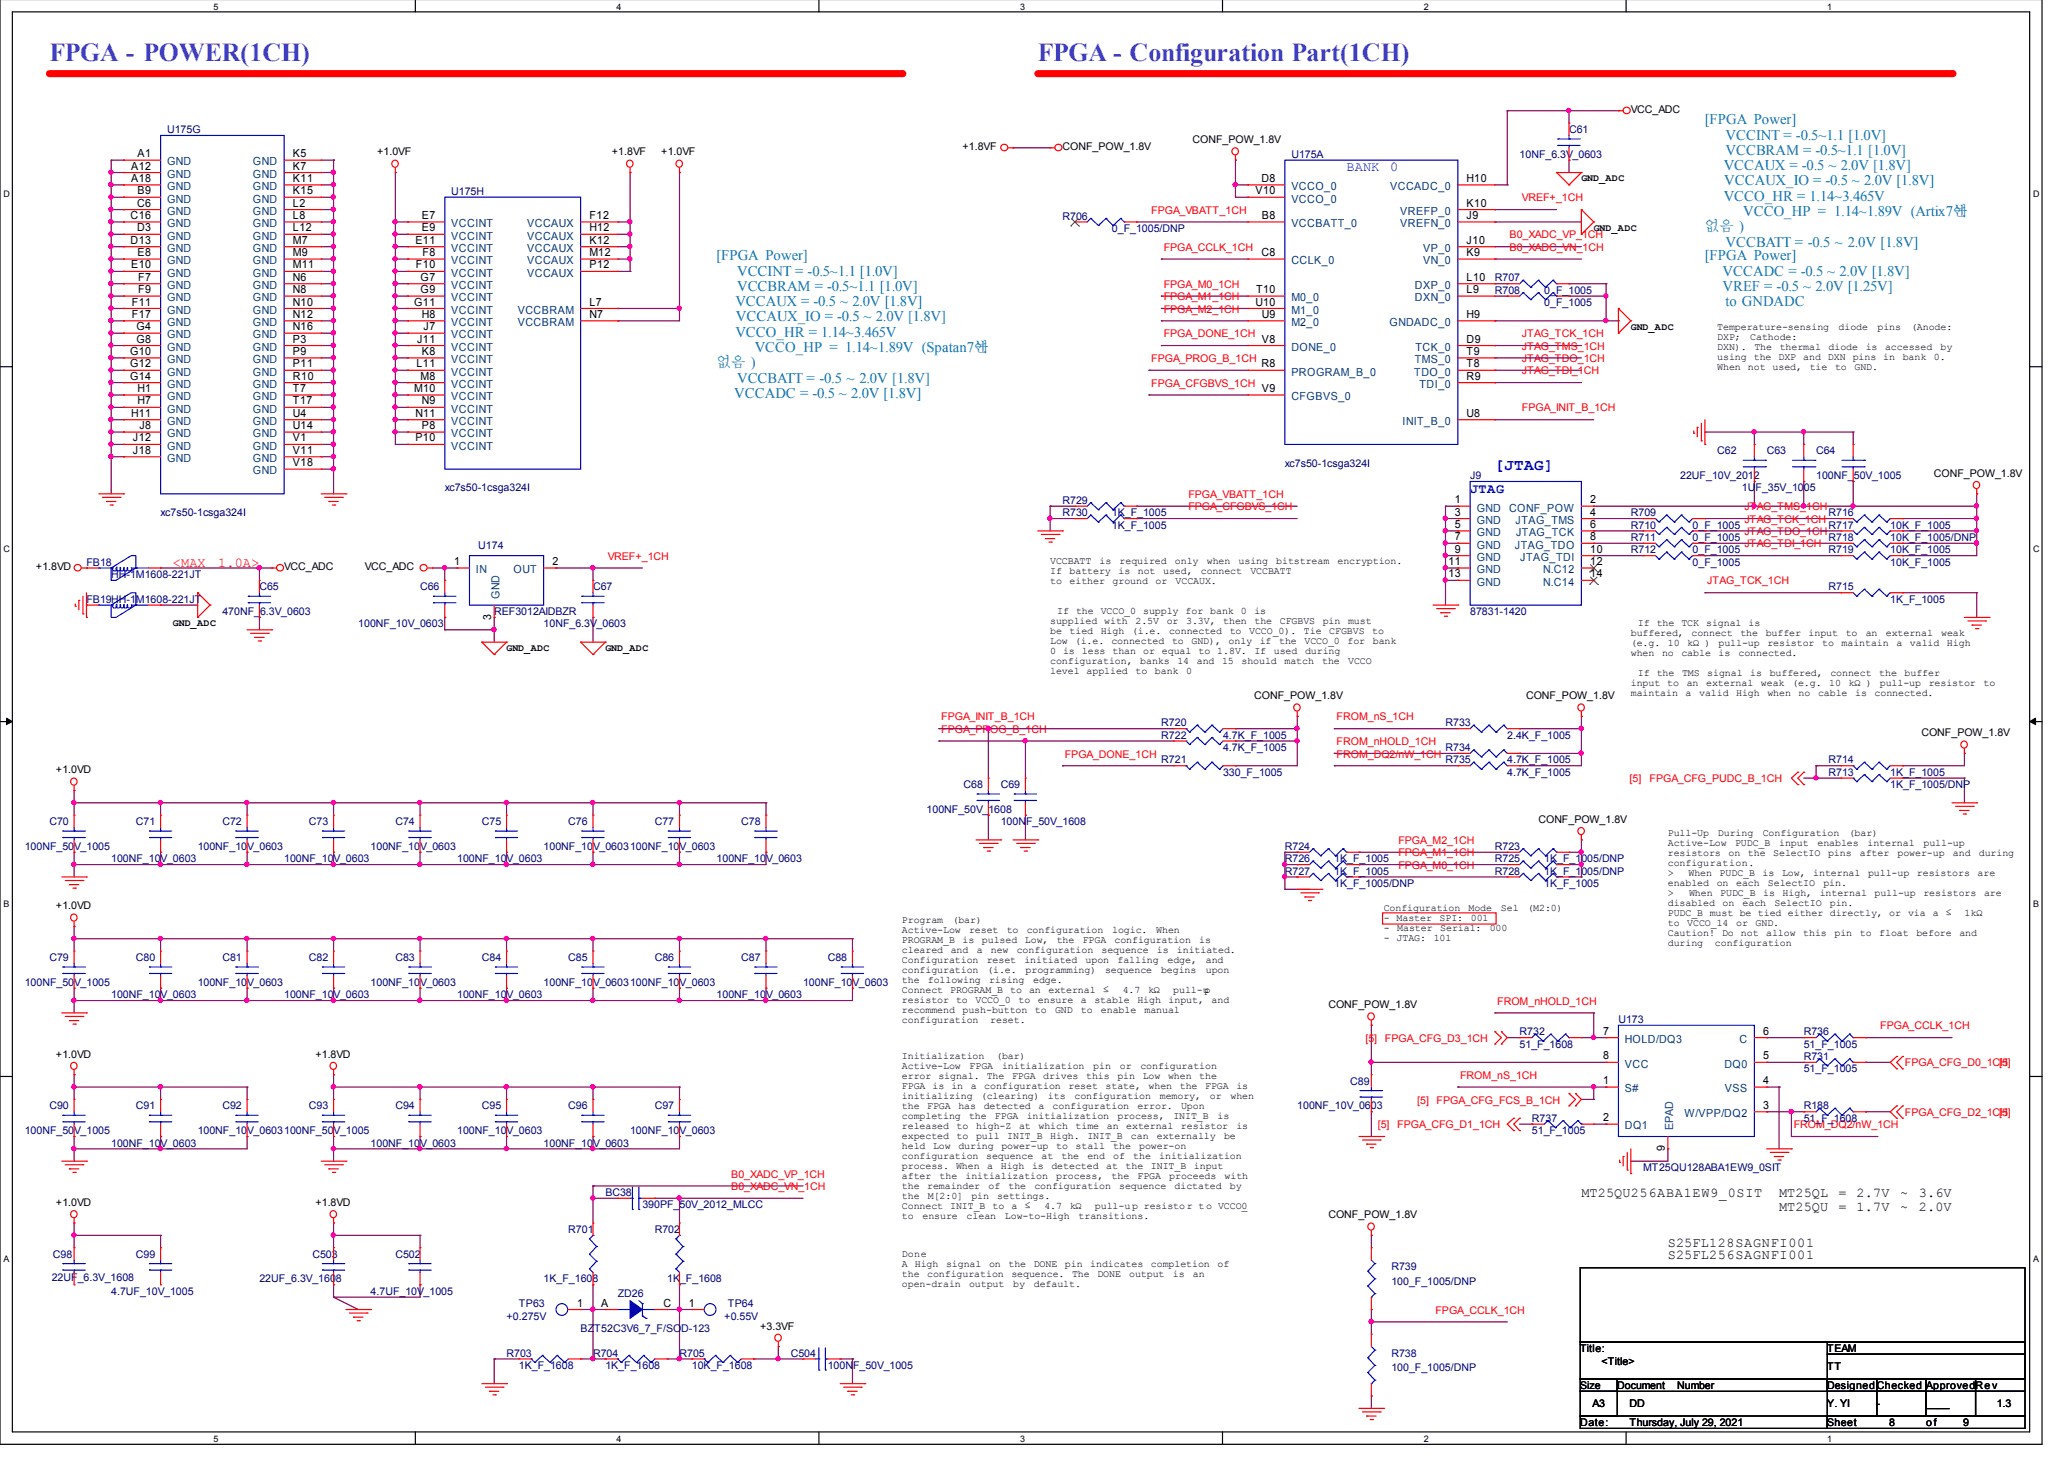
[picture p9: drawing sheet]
<svg xmlns="http://www.w3.org/2000/svg" width="297mm" height="210mm" viewBox="0 0 297 210" stroke-linecap="round" stroke-linejoin="round" font-family="sans-serif">
<defs><g id="words">
<g font-size="3.7" fill="#8000ff">
<text x="7.1" y="8.7">FPGA - POWER(1CH)</text>
<text x="149.4" y="8.7">FPGA - Configuration Part(1CH)</text>
</g>
<text font-size="2.3" fill="#00f" x="215.1" y="67.7">[JTAG]</text>
<g font-size="2.1" fill="#0080c0">
<text x="245.4" y="17.9">[FPGA Power]</text>
<text x="248.3" y="20.1">VCCINT = -0.5~1.1 [1.0V]</text>
<text x="248.3" y="22.3">VCCBRAM = -0.5~1.1 [1.0V]</text>
<text x="248.1" y="24.5">VCCAUX = -0.5 ~ 2.0V [1.8V]</text>
<text x="248.1" y="28.9">VCCO_HR = 1.14~3.465V</text>
<text x="248.2" y="26.7">VCCAUX_IO = -0.5 ~ 2.0V [1.8V]</text>
<text x="245.4" y="33.3">없음 )</text>
<text x="248.3" y="35.5">VCCBATT = -0.5 ~ 2.0V [1.8V]</text>
<text x="250.9" y="31.1">VCCO_HP = 1.14~1.89V (Artix7에</text>
<text x="281.1" y="31.1">는</text>
<text x="103.1" y="37.4">[FPGA Power]</text>
<text x="106.1" y="39.6">VCCINT = -0.5~1.1 [1.0V]</text>
<text x="106.1" y="41.8">VCCBRAM = -0.5~1.1 [1.0V]</text>
<text x="245.4" y="37.4">[FPGA Power]</text>
<text x="247.9" y="39.6">VCCADC = -0.5 ~ 2.0V [1.8V]</text>
<text x="247.9" y="41.8">VREF = -0.5 ~ 2.0V [1.25V]</text>
<text x="105.8" y="44">VCCAUX = -0.5 ~ 2.0V [1.8V]</text>
<text x="105.9" y="46.2">VCCAUX_IO = -0.5 ~ 2.0V [1.8V]</text>
<text x="248.3" y="44">to GNDADC</text>
<text x="103.1" y="52.8">없음 )</text>
<text x="105.8" y="48.4">VCCO_HR = 1.14~3.465V</text>
<text x="108.6" y="50.6">VCCO_HP = 1.14~1.89V (Spatan7에</text>
<text x="140.2" y="50.6">는</text>
<text x="105.7" y="57.2">VCCADC = -0.5 ~ 2.0V [1.8V]</text>
<text x="106.1" y="55">VCCBATT = -0.5 ~ 2.0V [1.8V]</text>
</g>
<g font-size="1.9" fill="#00f">
<text x="193.8" y="24.7">BANK</text>
<text x="200.1" y="24.7">0</text>
<text x="211.6" y="71">JTAG</text>
</g>
<g font-size="1.9" fill="#f00">
<text x="24.9" y="81.5">&lt;MAX</text>
<text x="31.4" y="81.5">1.0A&gt;</text>
</g>
<g font-size="1.9">
<text x="227.6" y="172.2">MT25QU256ABA1EW9_0SIT</text>
<text x="256" y="172.2">MT25QL</text>
<text x="264.6" y="172.2">=</text>
<text x="267.2" y="172.2">2.7V</text>
<text x="273.5" y="172.2">~</text>
<text x="276.2" y="172.2">3.6V</text>
<text x="240" y="179.3">S25FL128SAGNFI001</text>
<text x="256" y="174.2">MT25QU</text>
<text x="264.6" y="174.2">=</text>
<text x="267.2" y="174.2">1.7V</text>
<text x="273.5" y="174.2">~</text>
<text x="276.2" y="174.2">2.0V</text>
<text x="240" y="181.1">S25FL256SAGNFI001</text>
</g>
<g font-size="1.6">
<text x="19.8" y="22.6">A1</text>
<text x="42.2" y="22.6">K5</text>
<text x="18.9" y="24.4">A12</text>
<text x="18.9" y="26.2">A18</text>
<text x="19.7" y="29.7">C6</text>
<text x="19.8" y="28">B9</text>
<text x="42.2" y="24.4">K7</text>
<text x="42.2" y="26.2">K11</text>
<text x="42.2" y="28">K15</text>
<text x="42.2" y="29.7">L2</text>
<text x="180.7" y="28">V10</text>
<text x="181.5" y="26.2">D8</text>
<text x="211.1" y="26.2">H10</text>
<text x="211.1" y="29.7">K10</text>
<text x="18.8" y="31.5">C16</text>
<text x="18.8" y="35.1">D13</text>
<text x="19.7" y="33.3">D3</text>
<text x="42.2" y="31.5">L8</text>
<text x="42.2" y="33.3">L12</text>
<text x="42.2" y="35.1">M7</text>
<text x="59.8" y="35.1">E11</text>
<text x="60.7" y="31.5">E7</text>
<text x="60.7" y="33.3">E9</text>
<text x="84.8" y="31.5">F12</text>
<text x="84.8" y="33.3">H12</text>
<text x="84.8" y="35.1">K12</text>
<text x="181.6" y="31.5">B8</text>
<text x="211.1" y="31.5">J9</text>
<text x="211.1" y="35.1">J10</text>
<text x="18.9" y="38.6">E10</text>
<text x="19.8" y="36.8">E8</text>
<text x="19.9" y="40.4">F7</text>
<text x="42.2" y="36.8">M9</text>
<text x="42.2" y="38.6">M11</text>
<text x="42.2" y="40.4">N6</text>
<text x="59.9" y="38.6">F10</text>
<text x="60.5" y="40.4">G7</text>
<text x="60.8" y="36.8">F8</text>
<text x="84.8" y="36.8">M12</text>
<text x="84.8" y="38.6">P12</text>
<text x="181.5" y="36.8">C8</text>
<text x="211.1" y="40.4">L10</text>
<text x="211.1" y="36.8">K9</text>
<text x="19" y="44">F11</text>
<text x="19" y="45.7">F17</text>
<text x="19.6" y="47.5">G4</text>
<text x="19.9" y="42.2">F9</text>
<text x="42.2" y="42.2">N8</text>
<text x="42.2" y="44">N10</text>
<text x="42.2" y="45.7">N12</text>
<text x="42.2" y="47.5">N16</text>
<text x="59.6" y="44">G11</text>
<text x="60.5" y="42.2">G9</text>
<text x="60.7" y="45.7">H8</text>
<text x="61" y="47.5">J7</text>
<text x="84.8" y="44">L7</text>
<text x="84.8" y="45.7">N7</text>
<text x="180.7" y="44">U10</text>
<text x="180.8" y="42.2">T10</text>
<text x="181.6" y="45.7">U9</text>
<text x="211.1" y="45.7">H9</text>
<text x="211.1" y="42.2">L9</text>
<text x="18.7" y="51.1">G10</text>
<text x="18.7" y="52.8">G12</text>
<text x="19.6" y="49.3">G8</text>
<text x="42.2" y="49.3">P3</text>
<text x="42.2" y="51.1">P9</text>
<text x="42.2" y="52.8">P11</text>
<text x="59.9" y="52.8">L11</text>
<text x="60" y="49.3">J11</text>
<text x="60.7" y="51.1">K8</text>
<text x="181.5" y="52.8">R8</text>
<text x="181.6" y="49.3">V8</text>
<text x="211.1" y="49.3">D9</text>
<text x="211.1" y="52.8">T8</text>
<text x="211.1" y="51.1">T9</text>
<text x="18.7" y="54.6">G14</text>
<text x="18.9" y="60">H11</text>
<text x="19.8" y="56.4">H1</text>
<text x="19.8" y="58.2">H7</text>
<text x="42.2" y="54.6">R10</text>
<text x="42.2" y="56.4">T7</text>
<text x="42.2" y="58.2">T17</text>
<text x="42.2" y="60">U4</text>
<text x="59.6" y="56.4">M10</text>
<text x="59.8" y="60">N11</text>
<text x="60.5" y="54.6">M8</text>
<text x="60.7" y="58.2">N9</text>
<text x="181.6" y="56.4">V9</text>
<text x="211.1" y="60">U8</text>
<text x="211.1" y="54.6">R9</text>
<text x="19.1" y="63.5">J12</text>
<text x="19.1" y="65.3">J18</text>
<text x="20.1" y="61.7">J8</text>
<text x="42.2" y="61.7">U14</text>
<text x="42.2" y="63.5">V1</text>
<text x="42.2" y="65.3">V11</text>
<text x="59.8" y="63.5">P10</text>
<text x="60.7" y="61.7">P8</text>
<text x="42.2" y="67.1">V18</text>
<text x="209.4" y="72.4">1</text>
<text x="209.4" y="74.2">3</text>
<text x="209.4" y="76">5</text>
<text x="209.4" y="77.7">7</text>
<text x="228.9" y="72.4">2</text>
<text x="228.9" y="74.2">4</text>
<text x="228.9" y="76">6</text>
<text x="228.9" y="77.7">8</text>
<text x="65.4" y="81.3">1</text>
<text x="79.5" y="81.3">2</text>
<text x="208.4" y="81.3">11</text>
<text x="208.4" y="83.1">13</text>
<text x="209.4" y="79.5">9</text>
<text x="228.9" y="79.5">10</text>
<text x="228.9" y="81.3">12</text>
<text x="228.9" y="83.1">14</text>
<text x="70.7" y="89.2" transform="rotate(-90 70.7 89.2)">3</text>
<text x="230.7" y="148.9">7</text>
<text x="253.7" y="148.9">6</text>
<text x="230.7" y="152.4">8</text>
<text x="230.7" y="156">1</text>
<text x="253.7" y="152.4">5</text>
<text x="253.7" y="156">4</text>
<text x="230.7" y="161.3">2</text>
<text x="253.7" y="159.5">3</text>
<text x="239.6" y="165.6" transform="rotate(-90 239.6 165.6)">9</text>
<text x="83.1" y="188">1</text>
<text x="86.5" y="188">A</text>
<text x="95.5" y="188">C</text>
<text x="99.1" y="188">1</text>
</g>
<g font-size="1.6" fill="#004080">
<text x="24" y="23.8">GND</text>
<text x="36.4" y="23.8">GND</text>
<text x="24" y="25.6">GND</text>
<text x="24" y="27.4">GND</text>
<text x="24" y="29.1">GND</text>
<text x="36.4" y="25.6">GND</text>
<text x="36.4" y="27.4">GND</text>
<text x="36.4" y="29.1">GND</text>
<text x="185.8" y="27.4">VCCO_0</text>
<text x="185.8" y="29.1">VCCO_0</text>
<text x="200.1" y="27.4">VCCADC_0</text>
<text x="24" y="30.9">GND</text>
<text x="24" y="32.7">GND</text>
<text x="24" y="34.5">GND</text>
<text x="36.4" y="30.9">GND</text>
<text x="36.4" y="32.7">GND</text>
<text x="36.4" y="34.5">GND</text>
<text x="64.9" y="32.7">VCCINT</text>
<text x="64.9" y="34.5">VCCINT</text>
<text x="75.9" y="32.7">VCCAUX</text>
<text x="75.9" y="34.5">VCCAUX</text>
<text x="185.8" y="32.7">VCCBATT_0</text>
<text x="201.5" y="30.9">VREFP_0</text>
<text x="201.5" y="32.7">VREFN_0</text>
<text x="24" y="36.3">GND</text>
<text x="24" y="38">GND</text>
<text x="24" y="39.8">GND</text>
<text x="24" y="41.6">GND</text>
<text x="36.4" y="36.3">GND</text>
<text x="36.4" y="38">GND</text>
<text x="36.4" y="39.8">GND</text>
<text x="36.4" y="41.6">GND</text>
<text x="64.9" y="36.3">VCCINT</text>
<text x="64.9" y="38">VCCINT</text>
<text x="64.9" y="39.8">VCCINT</text>
<text x="64.9" y="41.6">VCCINT</text>
<text x="75.9" y="36.3">VCCAUX</text>
<text x="75.9" y="38">VCCAUX</text>
<text x="75.9" y="39.8">VCCAUX</text>
<text x="185.8" y="38">CCLK_0</text>
<text x="203.6" y="41.6">DXP_0</text>
<text x="204.8" y="38">VN_0</text>
<text x="204.8" y="36.3">VP_0</text>
<text x="24" y="43.4">GND</text>
<text x="24" y="45.1">GND</text>
<text x="24" y="46.9">GND</text>
<text x="36.4" y="43.4">GND</text>
<text x="36.4" y="45.1">GND</text>
<text x="36.4" y="46.9">GND</text>
<text x="64.9" y="43.4">VCCINT</text>
<text x="64.9" y="45.1">VCCINT</text>
<text x="64.9" y="46.9">VCCINT</text>
<text x="74.5" y="45.1">VCCBRAM</text>
<text x="74.5" y="46.9">VCCBRAM</text>
<text x="185.8" y="43.4">M0_0</text>
<text x="185.8" y="45.1">M1_0</text>
<text x="185.8" y="46.9">M2_0</text>
<text x="200" y="46.9">GNDADC_0</text>
<text x="203.6" y="43.4">DXN_0</text>
<text x="24" y="48.7">GND</text>
<text x="24" y="50.5">GND</text>
<text x="24" y="52.3">GND</text>
<text x="36.4" y="48.7">GND</text>
<text x="36.4" y="50.5">GND</text>
<text x="36.4" y="52.3">GND</text>
<text x="64.9" y="48.7">VCCINT</text>
<text x="64.9" y="50.5">VCCINT</text>
<text x="64.9" y="52.3">VCCINT</text>
<text x="185.8" y="50.5">DONE_0</text>
<text x="203.6" y="52.3">TMS_0</text>
<text x="203.7" y="50.5">TCK_0</text>
<text x="24" y="54">GND</text>
<text x="24" y="55.8">GND</text>
<text x="24" y="57.6">GND</text>
<text x="24" y="59.4">GND</text>
<text x="36.4" y="54">GND</text>
<text x="36.4" y="55.8">GND</text>
<text x="36.4" y="57.6">GND</text>
<text x="36.4" y="59.4">GND</text>
<text x="64.9" y="54">VCCINT</text>
<text x="64.9" y="55.8">VCCINT</text>
<text x="64.9" y="57.6">VCCINT</text>
<text x="64.9" y="59.4">VCCINT</text>
<text x="185.8" y="57.6">CFGBVS_0</text>
<text x="185.8" y="54">PROGRAM_B_0</text>
<text x="203.5" y="54">TDO_0</text>
<text x="204.3" y="55.8">TDI_0</text>
<text x="24" y="61.1">GND</text>
<text x="24" y="62.9">GND</text>
<text x="24" y="64.7">GND</text>
<text x="36.4" y="61.1">GND</text>
<text x="36.4" y="62.9">GND</text>
<text x="36.4" y="64.7">GND</text>
<text x="64.9" y="61.1">VCCINT</text>
<text x="64.9" y="62.9">VCCINT</text>
<text x="64.9" y="64.7">VCCINT</text>
<text x="201.8" y="61.1">INIT_B_0</text>
<text x="24" y="66.5">GND</text>
<text x="36.4" y="66.5">GND</text>
<text x="36.4" y="68.3">GND</text>
<text x="212.5" y="73.6">GND</text>
<text x="212.5" y="75.4">GND</text>
<text x="212.5" y="77.1">GND</text>
<text x="217.2" y="73.6">CONF_POW</text>
<text x="218.1" y="75.4">JTAG_TMS</text>
<text x="218.2" y="77.1">JTAG_TCK</text>
<text x="68.5" y="82.5">IN</text>
<text x="73.9" y="82.5">OUT</text>
<text x="212.5" y="78.9">GND</text>
<text x="212.5" y="80.7">GND</text>
<text x="212.5" y="82.5">GND</text>
<text x="218" y="78.9">JTAG_TDO</text>
<text x="218.8" y="80.7">JTAG_TDI</text>
<text x="222.1" y="82.5">N.C12</text>
<text x="71.9" y="86.1" transform="rotate(-90 71.9 86.1)">GND</text>
<text x="212.5" y="84.3">GND</text>
<text x="222.1" y="84.3">N.C14</text>
<text x="233.8" y="153.6">VCC</text>
<text x="233.8" y="150">HOLD/DQ3</text>
<text x="248.2" y="153.6">DQ0</text>
<text x="250.4" y="150">C</text>
<text x="233.8" y="157.2">S#</text>
<text x="242.4" y="160.7">W/VPP/DQ2</text>
<text x="248.2" y="157.2">VSS</text>
<text x="233.8" y="162.5">DQ1</text>
<text x="240.8" y="162.6" transform="rotate(-90 240.8 162.6)">EPAD</text>
</g>
<g font-size="1.5">
<text x="234.7" y="16.3">VCC_ADC</text>
<text x="54.3" y="22.4">+1.0VF</text>
<text x="88.1" y="22.4">+1.8VF</text>
<text x="95.2" y="22.4">+1.0VF</text>
<text x="138.5" y="21.6">+1.8VF</text>
<text x="152.9" y="21.6">CONF_POW_1.8V</text>
<text x="171.6" y="20.6">CONF_POW_1.8V</text>
<text x="278.3" y="68.6">CONF_POW_1.8V</text>
<text x="5.2" y="82.1">+1.8VD</text>
<text x="40.9" y="82.1">VCC_ADC</text>
<text x="52.5" y="82.1">VCC_ADC</text>
<text x="180.5" y="100.6">CONF_POW_1.8V</text>
<text x="219.6" y="100.6">CONF_POW_1.8V</text>
<text x="276.5" y="105.9">CONF_POW_1.8V</text>
<text x="8" y="111.3">+1.0VD</text>
<text x="221.4" y="118.4">CONF_POW_1.8V</text>
<text x="8" y="130.8">+1.0VD</text>
<text x="191.2" y="145">CONF_POW_1.8V</text>
<text x="8" y="152.2">+1.0VD</text>
<text x="45.4" y="152.2">+1.8VD</text>
<text x="8" y="173.5">+1.0VD</text>
<text x="45.4" y="173.5">+1.8VD</text>
<text x="191.2" y="175.3">CONF_POW_1.8V</text>
<text x="109.4" y="191.3">+3.3VF</text>
<text x="227.4" y="194.5">Title:</text>
<text x="230.5" y="196.4">&lt;Title&gt;</text>
<text x="263" y="194.5">TEAM</text>
<text x="263" y="197.1">TT</text>
<text x="227.4" y="199.8">Size</text>
<text x="229.2" y="202.5">A3</text>
<text x="232.7" y="199.8">Document</text>
<text x="234.5" y="202.5">DD</text>
<text x="241.4" y="199.8">Number</text>
<text x="263" y="199.8">DesignedChecked ApprovedRev</text>
<text x="263" y="202.5">Y. YI</text>
<text x="270.1" y="202.5">-</text>
<text x="277.2" y="202.5">____</text>
<text x="287.4" y="202.5">1.3</text>
<text x="227.4" y="205.2">Date:</text>
<text x="234.5" y="205.2">Thursday, July 29, 2021</text>
<text x="263" y="205.2">Sheet</text>
<text x="271.9" y="205.2">8</text>
<text x="277.2" y="205.2">of</text>
<text x="282.5" y="205.2">9</text>
</g>
<g font-size="1.5" fill="#000080">
<text x="24" y="19.1">U175G</text>
<text x="185.8" y="22.7">U175A</text>
<text x="218.7" y="22.7">10NF_6.3V_0603</text>
<text x="225.8" y="19.1">C61</text>
<text x="64.9" y="28">U175H</text>
<text x="152.9" y="31.6">R706</text>
<text x="160" y="33.4">0_F_1005/DNP</text>
<text x="215.1" y="40.5">R707</text>
<text x="215.1" y="42.3">R708</text>
<text x="222.2" y="44">0_F_1005</text>
<text x="222.2" y="42.3">0_F_1005</text>
<text x="247.1" y="65.4">C62</text>
<text x="254.3" y="65.4">C63</text>
<text x="261.4" y="65.4">C64</text>
<text x="64" y="70.7">xc7s50-1csga324I</text>
<text x="184.9" y="67.2">xc7s50-1csga324I</text>
<text x="211.6" y="68.9">J9</text>
<text x="241.8" y="68.9">22UF_10V_2012</text>
<text x="250.7" y="70.7">1UF_35V_1005</text>
<text x="261.4" y="68.9">100NF_50V_1005</text>
<text x="23.1" y="74.3">xc7s50-1csga324I</text>
<text x="152.9" y="74.3">R730</text>
<text x="152.9" y="72.5">R729</text>
<text x="160" y="76">1K_F_1005</text>
<text x="160" y="74.3">1K_F_1005</text>
<text x="234.7" y="77.8">R711</text>
<text x="234.7" y="76">R710</text>
<text x="234.7" y="74.3">R709</text>
<text x="243.6" y="77.8">0_F_1005</text>
<text x="243.6" y="76">0_F_1005</text>
<text x="263.1" y="76">R717</text>
<text x="263.1" y="74.3">R716</text>
<text x="263.1" y="77.8">R718</text>
<text x="272" y="77.8">10K_F_1005/DNP</text>
<text x="272" y="76">10K_F_1005</text>
<text x="12.4" y="81.4">FB18</text>
<text x="16" y="83.2">HH-1M1608-221JT</text>
<text x="68.8" y="78.9">U174</text>
<text x="234.7" y="79.6">R712</text>
<text x="243.6" y="79.6">0_F_1005</text>
<text x="243.6" y="81.4">0_F_1005</text>
<text x="263.1" y="79.6">R719</text>
<text x="272" y="81.4">10K_F_1005</text>
<text x="272" y="79.6">10K_F_1005</text>
<text x="12.4" y="86.7">FB19HH-1M1608-221JT</text>
<text x="32" y="88.5">470NF_6.3V_0603</text>
<text x="37.3" y="84.9">C65</text>
<text x="60.5" y="84.9">C66</text>
<text x="71.1" y="88.5">REF3012AIDBZR</text>
<text x="85.3" y="84.9">C67</text>
<text x="211.6" y="88.5">87831-1420</text>
<text x="263.1" y="84.9">R715</text>
<text x="272" y="86.7">1K_F_1005</text>
<text x="51.6" y="90.3">100NF_10V_0603</text>
<text x="78.2" y="90.3">10NF_6.3V_0603</text>
<text x="167.1" y="104.5">R720</text>
<text x="167.1" y="106.3">R722</text>
<text x="176" y="106.3">4.7K_F_1005</text>
<text x="208" y="104.5">R733</text>
<text x="216.9" y="106.3">2.4K_F_1005</text>
<text x="138.7" y="113.4">C68</text>
<text x="144" y="113.4">C69</text>
<text x="167.1" y="109.8">R721</text>
<text x="176" y="108">4.7K_F_1005</text>
<text x="176" y="111.6">330_F_1005</text>
<text x="208" y="109.8">R735</text>
<text x="208" y="108">R734</text>
<text x="216.9" y="111.6">4.7K_F_1005</text>
<text x="216.9" y="109.8">4.7K_F_1005</text>
<text x="263.1" y="109.8">R714</text>
<text x="263.1" y="111.6">R713</text>
<text x="272" y="111.6">1K_F_1005</text>
<text x="272" y="113.4">1K_F_1005/DNP</text>
<text x="7.1" y="118.7">C70</text>
<text x="19.6" y="118.7">C71</text>
<text x="32" y="118.7">C72</text>
<text x="44.4" y="118.7">C73</text>
<text x="56.9" y="118.7">C74</text>
<text x="69.3" y="118.7">C75</text>
<text x="81.8" y="118.7">C76</text>
<text x="94.2" y="118.7">C77</text>
<text x="106.7" y="118.7">C78</text>
<text x="133.3" y="116.9">100NF_50V_1608</text>
<text x="144" y="118.7">100NF_50V_1608</text>
<text x="3.6" y="122.3">100NF_50V_1005</text>
<text x="16" y="124.1">100NF_10V_0603</text>
<text x="28.4" y="122.3">100NF_10V_0603</text>
<text x="40.9" y="124.1">100NF_10V_0603</text>
<text x="53.3" y="122.3">100NF_10V_0603</text>
<text x="65.8" y="124.1">100NF_10V_0603</text>
<text x="78.2" y="122.3">100NF_10V_0603100NF_10V_0603</text>
<text x="103.1" y="124.1">100NF_10V_0603</text>
<text x="184.9" y="125.8">R727</text>
<text x="184.9" y="124.1">R726</text>
<text x="184.9" y="122.3">R724</text>
<text x="192" y="125.8">1K_F_1005</text>
<text x="192" y="124.1">1K_F_1005</text>
<text x="215.1" y="125.8">R728</text>
<text x="215.1" y="124.1">R725</text>
<text x="215.1" y="122.3">R723</text>
<text x="222.2" y="125.8">1K_F_1005/DNP</text>
<text x="222.2" y="124.1">1K_F_1005/DNP</text>
<text x="192" y="127.6">1K_F_1005/DNP</text>
<text x="222.2" y="127.6">1K_F_1005</text>
<text x="3.6" y="141.8">100NF_50V_1005</text>
<text x="7.1" y="138.3">C79</text>
<text x="16" y="143.6">100NF_10V_0603</text>
<text x="19.6" y="138.3">C80</text>
<text x="28.4" y="141.8">100NF_10V_0603</text>
<text x="32" y="138.3">C81</text>
<text x="40.9" y="143.6">100NF_10V_0603</text>
<text x="44.4" y="138.3">C82</text>
<text x="53.3" y="141.8">100NF_10V_0603</text>
<text x="56.9" y="138.3">C83</text>
<text x="65.8" y="143.6">100NF_10V_0603</text>
<text x="69.3" y="138.3">C84</text>
<text x="78.2" y="141.8">100NF_10V_0603100NF_10V_0603</text>
<text x="81.8" y="138.3">C85</text>
<text x="94.2" y="138.3">C86</text>
<text x="103.1" y="143.6">100NF_10V_0603</text>
<text x="106.7" y="138.3">C87</text>
<text x="115.6" y="141.8">100NF_10V_0603</text>
<text x="119.1" y="138.3">C88</text>
<text x="218.7" y="148.9">R732</text>
<text x="232.9" y="147.2">U173</text>
<text x="259.6" y="148.9">R736</text>
<text x="218.7" y="150.7">51_F_1608</text>
<text x="259.6" y="152.5">R731</text>
<text x="259.6" y="154.3">51_F_1005</text>
<text x="259.6" y="150.7">51_F_1005</text>
<text x="7.1" y="159.6">C90</text>
<text x="19.6" y="159.6">C91</text>
<text x="32" y="159.6">C92</text>
<text x="44.4" y="159.6">C93</text>
<text x="56.9" y="159.6">C94</text>
<text x="69.3" y="159.6">C95</text>
<text x="81.8" y="159.6">C96</text>
<text x="94.2" y="159.6">C97</text>
<text x="186.7" y="159.6">100NF_10V_0603</text>
<text x="194.3" y="156.1">C89</text>
<text x="220.5" y="161.4">R737</text>
<text x="259.6" y="159.6">R188</text>
<text x="259.6" y="161.4">51_F_1608</text>
<text x="3.6" y="163.2">100NF_50V_1005</text>
<text x="16" y="164.9">100NF_10V_0603</text>
<text x="28.4" y="163.2">100NF_10V_0603100NF_50V_1005</text>
<text x="53.3" y="164.9">100NF_10V_0603</text>
<text x="65.8" y="163.2">100NF_10V_0603</text>
<text x="78.2" y="164.9">100NF_10V_0603</text>
<text x="90.7" y="163.2">100NF_10V_0603</text>
<text x="220.5" y="163.2">51_F_1005</text>
<text x="87.1" y="172.1">BC38</text>
<text x="92.5" y="173.8">390PF_50V_2012_MLCC</text>
<text x="236.5" y="168.5">MT25QU128ABA1EW9_0SIT</text>
<text x="81.8" y="177.4">R701</text>
<text x="94.2" y="177.4">R702</text>
<text x="7.5" y="184.3">22UF_6.3V_1608</text>
<text x="7.6" y="180.9">C98</text>
<text x="19.6" y="180.9">C99</text>
<text x="37.3" y="184.5">22UF_6.3V_1608</text>
<text x="45" y="180.9">C503</text>
<text x="56.9" y="180.9">C502</text>
<text x="78.2" y="184.5">1K_F_1608</text>
<text x="96" y="184.5">1K_F_1608</text>
<text x="200.2" y="182.7">R739</text>
<text x="200.2" y="184.8">100_F_1005/DNP</text>
<text x="16" y="186.3">4.7UF_10V_1005</text>
<text x="53.3" y="186.3">4.7UF_10V_1005</text>
<text x="72.9" y="189.8">+0.275V</text>
<text x="74.7" y="188.1">TP63</text>
<text x="83.6" y="191.6">BZT52C3V6_7_F/SOD-123</text>
<text x="88.9" y="186.6">ZD26</text>
<text x="104.2" y="189.8">+0.55V</text>
<text x="104.7" y="188.1">TP64</text>
<text x="72.9" y="195.2">R703</text>
<text x="74.7" y="196.9">1K_F_1608</text>
<text x="85.3" y="195.2">R704</text>
<text x="87.1" y="196.9">1K_F_1608</text>
<text x="97.8" y="195.2">R705</text>
<text x="99.6" y="196.9">10K_F_1608</text>
<text x="113.8" y="195.2">C504</text>
<text x="119.1" y="196.9">100NF_50V_1005</text>
<text x="200.2" y="195.2">R738</text>
<text x="200.2" y="197.3">100_F_1005/DNP</text>
</g>
<g font-size="1.5" fill="#f00">
<text x="219" y="29">VREF+_1CH</text>
<text x="165.7" y="30.7">FPGA_VBATT_1CH</text>
<text x="217.3" y="34.3">B0_XADC_VP_1CH</text>
<text x="167.5" y="36.1">FPGA_CCLK_1CH</text>
<text x="167.5" y="41.4">FPGA_M0_1CH</text>
<text x="217.3" y="36.1">B0_XADC_VN_1CH</text>
<text x="167.5" y="43.2">FPGA_M1_1CH</text>
<text x="167.5" y="45">FPGA_M2_1CH</text>
<text x="165.7" y="52.1">FPGA_PROG_B_1CH</text>
<text x="167.5" y="48.5">FPGA_DONE_1CH</text>
<text x="219" y="52.1">JTAG_TDO_1CH</text>
<text x="219" y="53.9">JTAG_TDI_1CH</text>
<text x="219" y="48.5">JTAG_TCK_1CH</text>
<text x="219" y="50.3">JTAG_TMS_1CH</text>
<text x="165.7" y="55.6">FPGA_CFGBVS_1CH</text>
<text x="219" y="59.2">FPGA_INIT_B_1CH</text>
<text x="171" y="71.6">FPGA_VBATT_1CH</text>
<text x="171" y="73.4">FPGA_CFGBVS_1CH</text>
<text x="251" y="77">JTAG_TDO_1CH</text>
<text x="251" y="73.4">JTAG_TMS_1CH</text>
<text x="251" y="75.2">JTAG_TCK_1CH</text>
<text x="87.5" y="80.5">VREF+_1CH</text>
<text x="251" y="78.8">JTAG_TDI_1CH</text>
<text x="245.7" y="84.1">JTAG_TCK_1CH</text>
<text x="135.5" y="105.4">FPGA_PROG_B_1CH</text>
<text x="135.5" y="103.6">FPGA_INIT_B_1CH</text>
<text x="192.4" y="107.2">FROM_nHOLD_1CH</text>
<text x="192.4" y="103.6">FROM_nS_1CH</text>
<text x="153.2" y="109">FPGA_DONE_1CH</text>
<text x="192.4" y="109">FROM_DQ2/nW_1CH</text>
<text x="234.5" y="112.5">[5]</text>
<text x="237.4" y="112.5">FPGA_CFG_PUDC_B_1CH</text>
<text x="201.3" y="121.4">FPGA_M2_1CH</text>
<text x="201.3" y="125">FPGA_M0_1CH</text>
<text x="201.3" y="123.2">FPGA_M1_1CH</text>
<text x="196.5" y="149.9">[5]</text>
<text x="199.3" y="149.9">FPGA_CFG_D3_1CH</text>
<text x="215.5" y="144.5">FROM_nHOLD_1CH</text>
<text x="270.6" y="148.1">FPGA_CCLK_1CH</text>
<text x="210.1" y="155.2">FROM_nS_1CH</text>
<text x="274.2" y="153.4">FPGA_CFG_D0_1CH</text>
<text x="287.7" y="153.4">[5]</text>
<text x="204" y="158.8">[5]</text>
<text x="206.8" y="158.8">FPGA_CFG_FCS_B_1CH</text>
<text x="274.2" y="160.5">FPGA_CFG_D2_1CH</text>
<text x="287.7" y="160.5">[5]</text>
<text x="198.3" y="162.3">[5]</text>
<text x="201.1" y="162.3">FPGA_CFG_D1_1CH</text>
<text x="258.1" y="162.3">FROM_DQ2/nW_1CH</text>
<text x="105.2" y="169.4">B0_XADC_VP_1CH</text>
<text x="105.2" y="171.2">B0_XADC_VN_1CH</text>
<text x="206.6" y="189">FPGA_CCLK_1CH</text>
</g>
<g font-size="1.4">
<text x="227.6" y="26.1">GND_ADC</text>
<text x="229.4" y="33.2">GND_ADC</text>
<text x="234.7" y="47.4">GND_ADC</text>
<text x="247.1" y="47.4">Temperature-sensing</text>
<text x="264.6" y="47.4">diode</text>
<text x="270.2" y="47.4">pins</text>
<text x="275" y="47.4">(Anode:</text>
<text x="247.1" y="48.9">DXP;</text>
<text x="247.1" y="50.3">DXN).</text>
<text x="247.1" y="51.7">using the DXP and DXN pins in</text>
<text x="247.1" y="53.2">When not used,</text>
<text x="251.9" y="48.9">Cathode:</text>
<text x="252.5" y="50.3">The</text>
<text x="256.1" y="50.3">thermal</text>
<text x="260.4" y="53.2">tie</text>
<text x="263.2" y="50.3">diode</text>
<text x="264.1" y="53.2">to</text>
<text x="266.9" y="53.2">GND.</text>
<text x="268.5" y="50.3">is</text>
<text x="271.3" y="50.3">accessed</text>
<text x="273.8" y="51.7">bank</text>
<text x="278.3" y="51.7">0.</text>
<text x="279.3" y="50.3">by</text>
<text x="151.1" y="81.2">VCCBATT</text>
<text x="151.1" y="82.6">If</text>
<text x="153.9" y="82.6">battery</text>
<text x="158.2" y="81.2">is</text>
<text x="161" y="82.6">is</text>
<text x="161.1" y="81.2">required</text>
<text x="163.8" y="82.6">not</text>
<text x="167.4" y="82.6">used,</text>
<text x="169.1" y="81.2">only</text>
<text x="172.8" y="82.6">connect</text>
<text x="173.7" y="81.2">when</text>
<text x="178.2" y="81.2">using</text>
<text x="179.9" y="82.6">VCCBATT</text>
<text x="183.7" y="81.2">bitstream</text>
<text x="192.5" y="81.2">encryption.</text>
<text x="151.1" y="84.1">to</text>
<text x="151.1" y="89.8">supplied with</text>
<text x="152.1" y="88.3">If the VCCO_0 supply for bank 0</text>
<text x="153.9" y="84.1">either</text>
<text x="160.1" y="84.1">ground</text>
<text x="163.4" y="89.8">2.5V</text>
<text x="166.3" y="84.1">or</text>
<text x="167.9" y="89.8">or</text>
<text x="169.2" y="84.1">VCCAUX.</text>
<text x="170.7" y="89.8">3.3V,</text>
<text x="176" y="89.8">then</text>
<text x="180.5" y="88.3">is</text>
<text x="180.5" y="89.8">the</text>
<text x="184.2" y="89.8">CFGBVS</text>
<text x="190.4" y="89.8">pin</text>
<text x="194" y="89.8">must</text>
<text x="24.9" y="90.1">GND_ADC</text>
<text x="72.9" y="93.7">GND_ADC</text>
<text x="87.1" y="93.7">GND_ADC</text>
<text x="151.1" y="91.2">be</text>
<text x="151.1" y="92.6">Low (i.e. connected</text>
<text x="151.1" y="94.1">0 is less than or equal to 1.8V.</text>
<text x="151.1" y="95.5">configuration,</text>
<text x="153.9" y="91.2">tied</text>
<text x="158.4" y="91.2">High</text>
<text x="162.9" y="91.2">(i.e.</text>
<text x="164.1" y="95.5">banks</text>
<text x="168.2" y="91.2">connected</text>
<text x="168.7" y="92.6">to</text>
<text x="169.4" y="95.5">14</text>
<text x="171.5" y="92.6">GND),</text>
<text x="172.2" y="95.5">and</text>
<text x="175.9" y="95.5">15</text>
<text x="176.8" y="92.6">only</text>
<text x="177" y="91.2">to</text>
<text x="178.7" y="95.5">should</text>
<text x="179.8" y="91.2">VCCO_0).</text>
<text x="180.5" y="94.1">If</text>
<text x="181.3" y="92.6">if</text>
<text x="183.3" y="94.1">used</text>
<text x="184.1" y="92.6">the</text>
<text x="184.9" y="95.5">match</text>
<text x="187.7" y="91.2">Tie</text>
<text x="187.7" y="92.6">VCCO_0</text>
<text x="187.8" y="94.1">during</text>
<text x="190.3" y="95.5">the</text>
<text x="191.3" y="91.2">CFGBVS</text>
<text x="193.9" y="92.6">for</text>
<text x="194" y="95.5">VCCO</text>
<text x="197.5" y="91.2">to</text>
<text x="197.6" y="92.6">bank</text>
<text x="234.7" y="91.5">buffered,</text>
<text x="234.7" y="93">(e.g.</text>
<text x="234.7" y="94.4">when</text>
<text x="235.7" y="90.1">If the TCK signal is</text>
<text x="239.2" y="94.4">no</text>
<text x="240" y="93">10</text>
<text x="242" y="94.4">cable</text>
<text x="242.8" y="93">kΩ )</text>
<text x="243.4" y="91.5">connect</text>
<text x="247.3" y="93">pull-up</text>
<text x="247.3" y="94.4">is</text>
<text x="250.2" y="94.4">connected.</text>
<text x="250.5" y="91.5">the</text>
<text x="254.1" y="91.5">buffer</text>
<text x="254.4" y="93">resistor</text>
<text x="260.3" y="91.5">input</text>
<text x="262.2" y="93">to</text>
<text x="265" y="93">maintain</text>
<text x="265.6" y="91.5">to</text>
<text x="268.5" y="91.5">an</text>
<text x="271.4" y="91.5">external</text>
<text x="272.9" y="93">a</text>
<text x="274.9" y="93">valid</text>
<text x="279.4" y="91.5">weak</text>
<text x="280.2" y="93">High</text>
<text x="151.1" y="97">level applied</text>
<text x="163.4" y="97">to</text>
<text x="166.2" y="97">bank</text>
<text x="170.7" y="97">0</text>
<text x="234.7" y="98.7">input to</text>
<text x="234.7" y="100.1">maintain</text>
<text x="235.7" y="97.2">If the</text>
<text x="242.1" y="97.2">TMS</text>
<text x="242.6" y="100.1">a</text>
<text x="242.7" y="98.7">an</text>
<text x="244.5" y="100.1">valid</text>
<text x="245.5" y="98.7">external</text>
<text x="245.7" y="97.2">signal</text>
<text x="249.9" y="100.1">High</text>
<text x="251.9" y="97.2">is</text>
<text x="253.4" y="98.7">weak</text>
<text x="254.4" y="100.1">when</text>
<text x="254.7" y="97.2">buffered,</text>
<text x="257.9" y="98.7">(e.g.</text>
<text x="258.8" y="100.1">no</text>
<text x="261.6" y="100.1">cable</text>
<text x="263.3" y="98.7">10</text>
<text x="263.4" y="97.2">connect</text>
<text x="266" y="98.7">kΩ )</text>
<text x="267" y="100.1">is</text>
<text x="269.8" y="100.1">connected.</text>
<text x="270.5" y="97.2">the</text>
<text x="270.5" y="98.7">pull-up</text>
<text x="274.1" y="97.2">buffer</text>
<text x="277.6" y="98.7">resistor</text>
<text x="285.5" y="98.7">to</text>
<text x="240" y="120.3">Pull-Up</text>
<text x="240" y="121.8">Active-Low</text>
<text x="240" y="123.2">resistors</text>
<text x="240" y="124.6">configuration.</text>
<text x="247.2" y="120.3">During</text>
<text x="248.8" y="123.2">on</text>
<text x="249.7" y="121.8">PUDC_B</text>
<text x="251.6" y="123.2">the</text>
<text x="253.7" y="120.3">Configuration</text>
<text x="255.2" y="123.2">SelectIO</text>
<text x="256" y="121.8">input</text>
<text x="261.6" y="121.8">enables</text>
<text x="263.1" y="123.2">pins</text>
<text x="266.1" y="120.3">(bar)</text>
<text x="267.7" y="123.2">after</text>
<text x="268.8" y="121.8">internal</text>
<text x="273.1" y="123.2">power-up</text>
<text x="276.8" y="121.8">pull-up</text>
<text x="281" y="123.2">and</text>
<text x="284.8" y="123.2">during</text>
<text x="199.1" y="131">Configuration</text>
<text x="211.3" y="131">Mode</text>
<text x="216" y="131">Sel</text>
<text x="219.8" y="131">(M2:0)</text>
<text x="240" y="126.1">&gt;</text>
<text x="240" y="127.5">enabled</text>
<text x="240" y="129">&gt;</text>
<text x="240" y="130.4">disabled</text>
<text x="240" y="131.8">PUDC_B must be tied either directly, or via a ≤</text>
<text x="243" y="126.1">When</text>
<text x="243.1" y="129">When</text>
<text x="247.1" y="127.5">on</text>
<text x="247.5" y="126.1">PUDC_B</text>
<text x="247.6" y="129">PUDC_B</text>
<text x="247.9" y="130.4">on</text>
<text x="249.9" y="127.5">each</text>
<text x="250.8" y="130.4">each</text>
<text x="253.7" y="126.1">is</text>
<text x="253.8" y="129">is</text>
<text x="254.4" y="127.5">SelectIO</text>
<text x="255.4" y="130.4">SelectIO</text>
<text x="256.5" y="126.1">Low,</text>
<text x="256.6" y="129">High,</text>
<text x="261" y="126.1">internal</text>
<text x="261.9" y="129">internal</text>
<text x="262.4" y="127.5">pin.</text>
<text x="263.3" y="130.4">pin.</text>
<text x="268.8" y="126.1">pull-up</text>
<text x="269.8" y="129">pull-up</text>
<text x="275.9" y="126.1">resistors</text>
<text x="276.8" y="129">resistors</text>
<text x="282.7" y="131.8">1kΩ</text>
<text x="284.6" y="126.1">are</text>
<text x="285.5" y="129">are</text>
<text x="129.8" y="132.8">Program</text>
<text x="129.8" y="134.2">Active-Low</text>
<text x="129.8" y="135.7">PROGRAM_B</text>
<text x="129.8" y="137.1">cleared</text>
<text x="136.8" y="137.1">and</text>
<text x="137.1" y="132.8">(bar)</text>
<text x="138.5" y="135.7">is</text>
<text x="139.5" y="134.2">reset</text>
<text x="140.6" y="137.1">a</text>
<text x="141.3" y="135.7">pulsed</text>
<text x="142.6" y="137.1">new</text>
<text x="144.9" y="134.2">to</text>
<text x="146.3" y="137.1">configuration</text>
<text x="147.5" y="135.7">Low,</text>
<text x="147.8" y="134.2">configuration</text>
<text x="152.1" y="135.7">the</text>
<text x="155.8" y="135.7">FPGA</text>
<text x="158.5" y="137.1">sequence</text>
<text x="160.1" y="134.2">logic.</text>
<text x="160.4" y="135.7">configuration</text>
<text x="166.4" y="134.2">When</text>
<text x="166.5" y="137.1">is</text>
<text x="169.4" y="137.1">initiated.</text>
<text x="172.6" y="135.7">is</text>
<text x="199.1" y="132.4">- Master</text>
<text x="199.1" y="133.9">-</text>
<text x="199.1" y="135.3">- JTAG:</text>
<text x="201.1" y="133.9">Master</text>
<text x="206.3" y="135.3">101</text>
<text x="207.2" y="132.4">SPI:</text>
<text x="207.3" y="133.9">Serial:</text>
<text x="211.7" y="132.4">001</text>
<text x="214.4" y="133.9">000</text>
<text x="240" y="133.3">to</text>
<text x="240" y="134.7">Caution! Do not</text>
<text x="240" y="136.2">during</text>
<text x="242.8" y="133.3">VCCO_14</text>
<text x="246.8" y="136.2">configuration</text>
<text x="249.9" y="133.3">or</text>
<text x="252.7" y="133.3">GND.</text>
<text x="254.2" y="134.7">allow</text>
<text x="259.5" y="134.7">this</text>
<text x="264" y="134.7">pin</text>
<text x="267.7" y="134.7">to</text>
<text x="270.5" y="134.7">float</text>
<text x="275.8" y="134.7">before</text>
<text x="282" y="134.7">and</text>
<text x="129.8" y="138.5">Configuration</text>
<text x="129.8" y="140">configuration</text>
<text x="129.8" y="141.4">the</text>
<text x="129.8" y="142.8">Connect PROGRAM_B to an</text>
<text x="133.5" y="141.4">following</text>
<text x="142" y="138.5">reset</text>
<text x="142.1" y="140">(i.e.</text>
<text x="142.3" y="141.4">rising</text>
<text x="147.4" y="138.5">initiated</text>
<text x="147.6" y="140">programming)</text>
<text x="148.7" y="141.4">edge.</text>
<text x="150.9" y="142.8">external</text>
<text x="156.2" y="138.5">upon</text>
<text x="158.8" y="142.8">≤</text>
<text x="159" y="140">sequence</text>
<text x="160.8" y="138.5">falling</text>
<text x="161.6" y="142.8">4.7</text>
<text x="165.2" y="142.8">kΩ</text>
<text x="167.1" y="140">begins</text>
<text x="168" y="138.5">edge,</text>
<text x="168.9" y="142.8">pull-up</text>
<text x="173.5" y="138.5">and</text>
<text x="173.5" y="140">upon</text>
<text x="129.8" y="144.3">resistor to</text>
<text x="129.8" y="145.7">recommend</text>
<text x="129.8" y="147.2">configuration</text>
<text x="138.5" y="145.7">push-button</text>
<text x="140.4" y="144.3">VCCO_0</text>
<text x="142.5" y="147.2">reset.</text>
<text x="146.6" y="144.3">to</text>
<text x="149" y="145.7">to</text>
<text x="149.4" y="144.3">ensure</text>
<text x="151.8" y="145.7">GND</text>
<text x="155.6" y="144.3">a</text>
<text x="155.6" y="145.7">to</text>
<text x="157.5" y="144.3">stable</text>
<text x="158.4" y="145.7">enable</text>
<text x="163.7" y="144.3">High</text>
<text x="164.7" y="145.7">manual</text>
<text x="168.2" y="144.3">input,</text>
<text x="174.4" y="144.3">and</text>
<text x="129.8" y="152.3">Initialization</text>
<text x="129.8" y="153.8">Active-Low</text>
<text x="129.8" y="155.2">error signal. The</text>
<text x="139.5" y="153.8">FPGA</text>
<text x="143.4" y="152.3">(bar)</text>
<text x="144.2" y="153.8">initialization</text>
<text x="145.6" y="155.2">FPGA</text>
<text x="150.1" y="155.2">drives</text>
<text x="156.3" y="155.2">this</text>
<text x="157.3" y="153.8">pin</text>
<text x="160.8" y="155.2">pin</text>
<text x="161.2" y="153.8">or</text>
<text x="164.1" y="153.8">configuration</text>
<text x="164.5" y="155.2">Low</text>
<text x="168.1" y="155.2">when</text>
<text x="172.6" y="155.2">the</text>
<text x="129.8" y="156.6">FPGA is in</text>
<text x="129.8" y="158.1">initializing</text>
<text x="129.8" y="159.5">the</text>
<text x="129.8" y="161">completing</text>
<text x="133.4" y="159.5">FPGA</text>
<text x="137.9" y="159.5">has</text>
<text x="139.5" y="161">the</text>
<text x="139.7" y="156.6">a</text>
<text x="141.2" y="158.1">(clearing)</text>
<text x="141.6" y="159.5">detected</text>
<text x="141.7" y="156.6">configuration</text>
<text x="143.2" y="161">FPGA</text>
<text x="147.8" y="161">initialization</text>
<text x="149.5" y="159.5">a</text>
<text x="150.8" y="158.1">its</text>
<text x="151.5" y="159.5">configuration</text>
<text x="153.8" y="156.6">reset</text>
<text x="154.6" y="158.1">configuration</text>
<text x="159.1" y="156.6">state,</text>
<text x="160.8" y="161">process,</text>
<text x="163.7" y="159.5">error.</text>
<text x="165.3" y="156.6">when</text>
<text x="166.9" y="158.1">memory,</text>
<text x="168.9" y="161">INIT_B</text>
<text x="169.8" y="156.6">the</text>
<text x="170" y="159.5">Upon</text>
<text x="173.4" y="156.6">FPGA</text>
<text x="174.1" y="158.1">or</text>
<text x="175.2" y="161">is</text>
<text x="177.1" y="158.1">when</text>
<text x="177.9" y="156.6">is</text>
<text x="129.8" y="162.4">released</text>
<text x="129.8" y="163.8">expected</text>
<text x="129.8" y="165.3">held</text>
<text x="129.8" y="166.7">configuration</text>
<text x="134.3" y="165.3">Low</text>
<text x="137.7" y="162.4">to</text>
<text x="137.7" y="163.8">to</text>
<text x="137.9" y="165.3">during</text>
<text x="140.5" y="162.4">high-Z</text>
<text x="140.5" y="163.8">pull</text>
<text x="141.9" y="166.7">sequence</text>
<text x="144.1" y="165.3">power-up</text>
<text x="145" y="163.8">INIT_B</text>
<text x="146.7" y="162.4">at</text>
<text x="149.5" y="162.4">which</text>
<text x="149.9" y="166.7">at</text>
<text x="151.2" y="163.8">High.</text>
<text x="152" y="165.3">to</text>
<text x="152.8" y="166.7">the</text>
<text x="154.8" y="162.4">time</text>
<text x="154.8" y="165.3">stall</text>
<text x="156.5" y="163.8">INIT_B</text>
<text x="156.5" y="166.7">end</text>
<text x="159.3" y="162.4">an</text>
<text x="160.2" y="165.3">the</text>
<text x="160.2" y="166.7">of</text>
<text x="162.1" y="162.4">external</text>
<text x="162.8" y="163.8">can</text>
<text x="163.1" y="166.7">the</text>
<text x="163.9" y="165.3">power-on</text>
<text x="166.5" y="163.8">externally</text>
<text x="166.8" y="166.7">initialization</text>
<text x="170" y="162.4">resistor</text>
<text x="176.2" y="163.8">be</text>
<text x="177.9" y="162.4">is</text>
<text x="129.8" y="168.2">process. When</text>
<text x="129.8" y="169.6">after</text>
<text x="129.8" y="171">the</text>
<text x="129.8" y="172.5">the</text>
<text x="129.8" y="173.9">Connect INIT_B to a</text>
<text x="133.4" y="171">remainder</text>
<text x="133.5" y="172.5">M[2:0]</text>
<text x="135.2" y="169.6">the</text>
<text x="138.9" y="169.6">initialization</text>
<text x="139.8" y="172.5">pin</text>
<text x="142.1" y="168.2">a</text>
<text x="142.3" y="171">of</text>
<text x="143.5" y="172.5">settings.</text>
<text x="144" y="168.2">High</text>
<text x="145.1" y="171">the</text>
<text x="147.5" y="173.9">≤</text>
<text x="148.5" y="168.2">is</text>
<text x="148.9" y="171">configuration</text>
<text x="150.3" y="173.9">4.7</text>
<text x="151.3" y="168.2">detected</text>
<text x="152" y="169.6">process,</text>
<text x="153.9" y="173.9">kΩ</text>
<text x="157.6" y="173.9">pull-up resistor to VCCO_</text>
<text x="159.2" y="168.2">at</text>
<text x="160" y="169.6">the</text>
<text x="161.1" y="171">sequence</text>
<text x="162" y="168.2">the</text>
<text x="163.7" y="169.6">FPGA</text>
<text x="165.6" y="168.2">INIT_B</text>
<text x="168.3" y="169.6">proceeds</text>
<text x="169" y="171">dictated</text>
<text x="171.8" y="168.2">input</text>
<text x="176.2" y="169.6">with</text>
<text x="177" y="171">by</text>
<text x="178.7" y="173.9">0</text>
<text x="129.8" y="175.4">to</text>
<text x="132.8" y="175.4">ensure</text>
<text x="139.1" y="175.4">clean</text>
<text x="144.6" y="175.4">Low-to-High</text>
<text x="155.2" y="175.4">transitions.</text>
<text x="129.8" y="180.8">Done</text>
<text x="129.8" y="182.2">A High</text>
<text x="129.8" y="183.7">the</text>
<text x="129.8" y="185.1">open-drain</text>
<text x="133.4" y="183.7">configuration</text>
<text x="136.1" y="182.2">signal</text>
<text x="139.5" y="185.1">output</text>
<text x="142.3" y="182.2">on</text>
<text x="145.1" y="182.2">the</text>
<text x="145.6" y="183.7">sequence.</text>
<text x="145.8" y="185.1">by</text>
<text x="148.8" y="182.2">DONE</text>
<text x="148.8" y="185.1">default.</text>
<text x="153.3" y="182.2">pin</text>
<text x="154.3" y="183.7">The</text>
<text x="156.9" y="182.2">indicates</text>
<text x="157.9" y="183.7">DONE</text>
<text x="162.5" y="183.7">output</text>
<text x="165.6" y="182.2">completion</text>
<text x="168.8" y="183.7">is</text>
<text x="171.7" y="183.7">an</text>
<text x="175.2" y="182.2">of</text>
</g>
<g font-size="1.3">
<text x="30.7" y="1.4">5</text>
<text x="88.7" y="1.4">4</text>
<text x="146.8" y="1.4">3</text>
<text x="204.9" y="1.4">2</text>
<text x="263" y="1.4">1</text>
<text x=".5" y="28.4">D</text>
<text x="292.6" y="28.4">D</text>
<text x=".5" y="79.4">C</text>
<text x="292.6" y="79.4">C</text>
<text x=".5" y="130.5">B</text>
<text x="292.6" y="130.5">B</text>
<text x=".5" y="181.5">A</text>
<text x="292.6" y="181.5">A</text>
<text x="30.7" y="207.4">5</text>
<text x="88.7" y="207.4">4</text>
<text x="146.8" y="207.4">3</text>
<text x="204.9" y="207.4">2</text>
<text x="263" y="207.4">1</text>
</g>
</g></defs>
<path d="M0 -.1v207.9h293.9v-207.9M1.8 1.7h290.3v204.3h-290.3z" fill="none" stroke="#000" stroke-width=".17"/>
<g fill="#fff">
<path d="M30.7 .2h.6v1.3h-.6z"/>
<path d="M30.7 206.3h.6v1.3h-.6z"/>
</g>
<path d="M59.8 -.1v1.8M59.8 206v1.8" fill="none" stroke="#000" stroke-width=".17"/>
<g fill="#fff">
<path d="M88.7 .2h.6v1.3h-.6z"/>
<path d="M88.7 206.3h.6v1.3h-.6z"/>
</g>
<path d="M117.9 -.1v1.8M117.9 206v1.8" fill="none" stroke="#000" stroke-width=".17"/>
<g fill="#fff">
<path d="M146.8 .2h.6v1.3h-.6z"/>
<path d="M146.8 206.3h.6v1.3h-.6z"/>
</g>
<path d="M175.9 -.1v1.8M175.9 206v1.8" fill="none" stroke="#000" stroke-width=".17"/>
<g fill="#fff">
<path d="M204.9 .2h.6v1.3h-.6z"/>
<path d="M204.9 206.3h.6v1.3h-.6z"/>
</g>
<path d="M234 -.1v1.8M234 206v1.8" fill="none" stroke="#000" stroke-width=".17"/>
<g fill="#fff">
<path d="M263 .2h.6v1.3h-.6z"/>
<path d="M263 206.3h.6v1.3h-.6z"/>
<path d="M.5 27.2h.9v1.3h-.9z"/>
<path d="M292.6 27.2h.9v1.3h-.9z"/>
<path d="M.5 78.2h.9v1.4h-.9z"/>
<path d="M292.6 78.2h.9v1.4h-.9z"/>
</g>
<path d="M0 52.8h1.8M292.1 52.8h1.8" fill="none" stroke="#000" stroke-width=".17"/>
<g fill="#fff">
<path d="M.5 129.3h.8v1.4h-.8z"/>
<path d="M292.6 129.3h.8v1.4h-.8z"/>
</g>
<path d="M0 103.8h1.8M292.1 103.8h1.8" fill="none" stroke="#000" stroke-width=".17"/>
<path d="M.9 103.3l.9 .5-.9 .4zM292.1 103.8l.8-.5v.9z" fill="#000" stroke="#000" stroke-width=".14"/>
<g fill="#fff">
<path d="M.5 180.4h.7v1.3h-.7z"/>
<path d="M292.6 180.4h.7v1.3h-.7z"/>
</g>
<path d="M0 154.9h1.8M292.1 154.9h1.8" fill="none" stroke="#000" stroke-width=".17"/>
<path d="M7.1 10.6h122.7" fill="none" stroke="#f00" stroke-width="1"/>
<circle cx="129.8" cy="10.6" r=".51" fill="#f00"/>
<path d="M199 131.3h16.3v1.6h-16.3z" fill="none" stroke="#f00" stroke-width=".17"/>
<path d="M149.4 10.6h131.5" fill="none" stroke="#f00" stroke-width="1"/>
<circle cx="280.9" cy="10.6" r=".51" fill="#f00"/>
<g fill="none" stroke="#800040" stroke-width=".17">
<path d="M216.9 15.9h.1M216.9 15.9h16M216.9 15.9v10.7M225.8 15.9h.1M225.8 15.9v1.8M16 31.9h.1M16 33.7h.1M16 35.5h.1M16 37.3h.1M16 39h.1M16 30.2h.1M16 28.4h.1"/>
<path d="M16 26.6h.1M16 24.8h.1M16 23h.1M16 31.9h1.8M16 33.7h1.8M16 35.5h1.8M16 37.3h1.8M16 39h1.8M16 23v48M16 30.2h1.8M16 28.4h1.8M16 26.6h1.8"/>
<path d="M16 24.8h1.8M16 23h1.8M17.8 31.9h.1M17.8 33.7h.1M17.8 35.5h.1M17.8 37.3h.1M17.8 39h.1M17.8 30.2h.1M17.8 28.4h.1M17.8 26.6h.1M17.8 24.8h.1M17.8 23h.1"/>
<path d="M46.2 31.9h1.8M46.2 33.7h1.8M46.2 35.5h1.8M46.2 37.3h1.8M46.2 39h1.8M46.2 30.2h1.8M46.2 28.4h1.8M46.2 26.6h1.8M46.2 24.8h1.8M46.2 23h1.8M48 35.5h.1M48 37.3h.1"/>
<path d="M48 39h.1M48 33.7h.1M48 31.9h.1M48 30.2h.1M48 28.4h.1M48 26.6h.1M48 24.8h.1M48 23h.1M48 23v48M56.9 24.8h.1M56.9 31.9h.1M56.9 33.7h.1"/>
<path d="M56.9 35.5h.1M56.9 37.3h.1M56.9 39h.1M56.9 31.9h1.8M56.9 33.7h1.8M56.9 35.5h1.8M56.9 37.3h1.8M56.9 39h1.8M56.9 24.8v39.1h1.8M58.7 31.9h.1M58.7 33.7h.1M58.7 35.5h.1"/>
<path d="M58.7 37.3h.1M58.7 39h.1M88.9 31.9h1.8M88.9 33.7h1.8M88.9 35.5h1.8M88.9 37.3h1.8M88.9 39h1.8M90.7 31.9h.1M90.7 24.8h.1M90.7 33.7h.1M90.7 35.5h.1M90.7 37.3h.1"/>
<path d="M90.7 39h.1M90.7 24.8v14.2M97.8 24.8h.1M97.8 24.8v21.4h-8.9M145.8 21.3h.1M145.8 21.3h5.3M163.6 31.9h.1M163.6 31.9h16M167.1 37.3h.1M167.1 37.3h12.5M177.8 23h.1M177.8 26.6h.1"/>
<path d="M177.8 23v5.4h1.8M177.8 26.6h1.8M179.6 26.6h.1M179.6 28.4h.1M215.1 35.5h.1M215.1 37.3h.1M215.1 30.2h.1M215.1 31.9h.1M215.1 31.9h12.5M215.1 35.5h12.5M215.1 37.3h12.5M215.1 30.2h8.9"/>
<path d="M215.1 26.6h1.8M216.9 26.6h.1M225.8 23h.1M225.8 23v1.8M16 40.8h.1M16 42.6h.1M16 44.4h.1M16 46.2h.1M16 47.9h.1M16 49.7h.1M16 51.5h.1M16 53.3h.1"/>
<path d="M16 55h.1M16 56.8h.1M16 58.6h.1M16 40.8h1.8M16 42.6h1.8M16 44.4h1.8M16 46.2h1.8M16 47.9h1.8M16 49.7h1.8M16 51.5h1.8M16 53.3h1.8M16 55h1.8"/>
<path d="M16 56.8h1.8M16 58.6h1.8M17.8 40.8h.1M17.8 42.6h.1M17.8 44.4h.1M17.8 46.2h.1M17.8 47.9h.1M17.8 49.7h.1M17.8 51.5h.1M17.8 53.3h.1M17.8 55h.1M17.8 56.8h.1"/>
<path d="M17.8 58.6h.1M46.2 40.8h1.8M46.2 42.6h1.8M46.2 44.4h1.8M46.2 46.2h1.8M46.2 47.9h1.8M46.2 49.7h1.8M46.2 51.5h1.8M46.2 53.3h1.8M46.2 55h1.8M46.2 56.8h1.8M46.2 58.6h1.8"/>
<path d="M48 42.6h.1M48 44.4h.1M48 46.2h.1M48 47.9h.1M48 49.7h.1M48 51.5h.1M48 53.3h.1M48 55h.1M48 56.8h.1M48 58.6h.1M48 40.8h.1M56.9 40.8h.1"/>
<path d="M56.9 42.6h.1M56.9 44.4h.1M56.9 46.2h.1M56.9 47.9h.1M56.9 49.7h.1M56.9 51.5h.1M56.9 53.3h.1M56.9 55h.1M56.9 56.8h.1M56.9 58.6h.1M56.9 40.8h1.8M56.9 42.6h1.8"/>
<path d="M56.9 44.4h1.8M56.9 46.2h1.8M56.9 47.9h1.8M56.9 49.7h1.8M56.9 51.5h1.8M56.9 53.3h1.8M56.9 55h1.8M56.9 56.8h1.8M56.9 58.6h1.8M58.7 40.8h.1M58.7 42.6h.1M58.7 44.4h.1"/>
<path d="M58.7 46.2h.1M58.7 47.9h.1M58.7 49.7h.1M58.7 51.5h.1M58.7 53.3h.1M58.7 55h.1M58.7 56.8h.1M58.7 58.6h.1M88.9 44.4h.1M88.9 46.2h.1M88.9 44.4h8.9M97.8 44.4h.1"/>
<path d="M165.4 53.3h.1M165.4 56.8h.1M165.4 53.3h14.2M165.4 56.8h14.2M167.1 42.6h.1M167.1 44.4h.1M167.1 46.2h.1M167.1 49.7h.1M167.1 42.6h12.5M167.1 44.4h12.5M167.1 46.2h12.5M167.1 49.7h12.5"/>
<path d="M215.1 46.2h.1M215.1 53.3h.1M215.1 55h.1M215.1 49.7h.1M215.1 51.5h.1M215.1 40.8h1.8M215.1 42.6h1.8M215.1 46.2h17.8M215.1 49.7h12.5M215.1 51.5h12.5M215.1 53.3h12.5M215.1 55h12.5"/>
<path d="M216.9 40.8h.1M216.9 42.6h.1M225.8 40.8h.1M225.8 42.6h.1M225.8 40.8h5.3M225.8 42.6h5.3M231.1 40.8h.1M231.1 42.6h.1M231.1 40.8v5.4M232.9 46.2h.1M16 60.4h.1M16 62.2h.1"/>
<path d="M16 63.9h.1M16 65.7h.1M16 60.4h1.8M16 62.2h1.8M16 63.9h1.8M16 65.7h1.8M17.8 60.4h.1M17.8 62.2h.1M17.8 63.9h.1M17.8 65.7h.1M46.2 60.4h1.8M46.2 62.2h1.8"/>
<path d="M46.2 63.9h1.8M46.2 65.7h1.8M46.2 67.5h1.8M48 60.4h.1M48 62.2h.1M48 63.9h.1M48 65.7h.1M48 67.5h.1M56.9 60.4h.1M56.9 62.2h.1M56.9 60.4h1.8M56.9 62.2h1.8"/>
<path d="M58.7 60.4h.1M58.7 62.2h.1M58.7 63.9h.1M151.1 72.8h.1M151.1 74.6h.1M151.1 72.8h3.6M151.1 74.6h3.6M151.1 72.8v3.6M163.6 72.8h.1M163.6 74.6h.1M163.6 72.8h23.1M163.6 74.6h23.1"/>
<path d="M208 74.6h.1M208 72.8h.1M208 79.9h.1M208 78.2h.1M208 76.4h.1M208 72.8h1.8M208 72.8v14.3M208 76.4h1.8M208 74.6h1.8M208 79.9h1.8M208 78.2h1.8M209.8 76.4h.1"/>
<path d="M209.8 74.6h.1M209.8 72.8h.1M209.8 79.9h.1M209.8 78.2h.1M215.1 60.4h.1M215.1 60.4h14.3M229.4 74.6h.1M229.4 78.2h.1M229.4 79.9h.1M229.4 76.4h.1M229.4 72.8h.1M229.4 72.8h55.1"/>
<path d="M229.4 76.4h7.1M229.4 74.6h7.1M229.4 79.9h7.1M229.4 78.2h7.1M245.4 62.2h.1M245.4 78.2h.1M245.4 74.6h.1M245.4 79.9h.1M245.4 76.4h.1M245.4 62.2h21.3M245.4 76.4h19.5M245.4 74.6h19.5"/>
<path d="M245.4 79.9h19.5M245.4 78.2h19.5M252.5 69.3h.1M252.5 72.8h.1M252.5 62.2h.1M252.5 62.2v1.7M252.5 69.3v3.5M259.6 69.3h.1M259.6 72.8h.1M259.6 62.2h.1M259.6 62.2v1.7M259.6 69.3v3.5"/>
<path d="M266.7 69.3h.1M266.7 72.8h.1M266.7 62.2h.1M266.7 62.2v1.7M266.7 69.3v3.5M273.8 74.6h.1M273.8 79.9h.1M273.8 78.2h.1M273.8 76.4h.1M273.8 76.4h10.7M273.8 74.6h10.7M273.8 78.2h10.7"/>
<path d="M284.5 72.8h.1M284.5 71h.1M284.5 74.6h.1M284.5 76.4h.1M284.5 78.2h.1M284.5 71v8.9h-10.7M23.1 87.1h.1M23.1 81.7h.1M23.1 81.7h16M23.1 87.1h5.3M37.3 81.7h.1M37.3 88.8h.1"/>
<path d="M37.3 81.7v1.8M37.3 88.8v1.8M39.1 81.7h.1M62.2 81.7h3.6M64 81.7h.1M64 90.6h.1M64 88.8h.1M64 81.7v1.8M64 88.8v1.8M64 90.6h7.1M65.8 81.7h.1M71.1 88.8h.1"/>
<path d="M71.1 90.6h.1M71.1 88.8v3.6M80 81.7h.1M80 81.7h12.5M85.3 88.8h.1M85.3 81.7h.1M85.3 81.7v1.8M85.3 88.8v3.6M208 83.5h.1M208 81.7h.1M208 81.7h1.8M208 83.5h1.8"/>
<path d="M209.8 81.7h.1M209.8 83.5h.1M245.4 85.3h.1M245.4 85.3h19.5M273.8 85.3h.1M273.8 85.3h10.7M284.5 85.3h.1M284.5 85.3v3.5M10.7 115.5h.1M10.7 113.7h.1M10.7 113.7v3.6M10.7 115.5h99.5"/>
<path d="M23.1 115.5h.1M23.1 115.5v1.8M35.6 115.5h.1M35.6 115.5v1.8M48 115.5h.1M48 115.5v1.8M60.5 115.5h.1M60.5 115.5v1.8M72.9 115.5h.1M72.9 115.5v1.8M85.3 115.5h.1M85.3 115.5v1.8"/>
<path d="M97.8 115.5h.1M97.8 115.5v1.8M110.2 115.5h.1M110.2 115.5v1.8M135.1 106.6h.1M135.1 104.8h.1M135.1 106.6h33.8M135.1 104.8h33.8M142.2 104.8h.1M142.2 117.3h.1M142.2 104.8v7.1M142.2 117.3v3.5"/>
<path d="M147.6 106.6h.1M147.6 117.3h.1M147.6 106.6v5.3M147.6 117.3v3.5M152.9 110.2h.1M152.9 110.2h16M177.8 106.6h.1M177.8 110.2h.1M177.8 104.8h.1M177.8 106.6h8.9M177.8 104.8h8.9M186.7 103.1h.1"/>
<path d="M186.7 104.8h.1M186.7 106.6h.1M186.7 103.1v7.1h-8.9M192 108.4h.1M192 110.2h.1M192 104.8h.1M192 110.2h17.8M192 104.8h17.8M192 108.4h17.8M218.7 110.2h.1M218.7 108.4h.1M218.7 104.8h.1"/>
<path d="M218.7 104.8h8.9M218.7 108.4h8.9M227.6 103.1h.1M227.6 108.4h.1M227.6 104.8h.1M227.6 103.1v7.1h-8.9M259.6 111.9h5.3M261.4 110.2h.1M261.4 111.9h.1M261.4 110.2h3.5M261.4 110.2v1.7M273.8 110.2h.1"/>
<path d="M273.8 111.9h.1M273.8 111.9h8.9M282.7 108.4h.1M282.7 111.9h.1M282.7 108.4v1.8h-8.9M282.7 111.9v3.6M10.7 124.4h.1M10.7 122.6h.1M10.7 133.3h.1M10.7 135.1h.1M10.7 122.6v3.6M10.7 133.3v3.5"/>
<path d="M10.7 135.1h112M23.1 124.4h.1M23.1 122.6h.1M23.1 135.1h.1M23.1 122.6v1.8M23.1 135.1v1.7M35.6 122.6h.1M35.6 124.4h.1M35.6 135.1h.1M35.6 122.6v1.8M35.6 135.1v1.7M48 122.6h.1"/>
<path d="M48 124.4h.1M48 135.1h.1M48 122.6v1.8M48 135.1v1.7M60.5 124.4h.1M60.5 122.6h.1M60.5 135.1h.1M60.5 122.6v1.8M60.5 135.1v1.7M72.9 122.6h.1M72.9 124.4h.1M72.9 135.1h.1"/>
<path d="M72.9 122.6v1.8M72.9 135.1v1.7M85.3 135.1h.1M85.3 124.4h.1M85.3 122.6h.1M85.3 122.6v1.8M85.3 135.1v1.7M97.8 135.1h.1M97.8 122.6h.1M97.8 124.4h.1M97.8 122.6v1.8M97.8 135.1v1.7"/>
<path d="M110.2 135.1h.1M110.2 122.6h.1M110.2 122.6v1.8h-99.5M110.2 135.1v1.7M122.7 135.1h.1M122.7 135.1v1.7M184.9 127.9h.1M184.9 122.6h.1M184.9 124.4h.1M184.9 126.2h.1M184.9 127.9h3.6M184.9 124.4h1.8"/>
<path d="M184.9 122.6h1.8M184.9 126.2h1.8M184.9 122.6v5.3M186.7 122.6h.1M186.7 124.4h.1M186.7 126.2h.1M195.6 122.6h.1M195.6 126.2h.1M195.6 124.4h.1M195.6 124.4h21.3M195.6 122.6h21.3M195.6 126.2h21.3"/>
<path d="M225.8 124.4h1.8M225.8 122.6h1.8M225.8 126.2h1.8M227.6 122.6h.1M227.6 120.8h.1M227.6 124.4h.1M227.6 126.2h.1M227.6 120.8v5.4M10.7 156.4h.1M10.7 154.6h.1M10.7 143.9h.1M10.7 142.2h.1"/>
<path d="M10.7 142.2v3.5M10.7 154.6v3.6M10.7 156.4h24.9M23.1 156.4h.1M23.1 143.9h.1M23.1 142.2h.1M23.1 142.2v1.7M23.1 156.4v1.8M35.6 156.4h.1M35.6 142.2h.1M35.6 143.9h.1M35.6 142.2v1.7"/>
<path d="M35.6 156.4v1.8M48 154.6h.1M48 156.4h.1M48 142.2h.1M48 143.9h.1M48 156.4h49.8M48 142.2v1.7M48 154.6v3.6M60.5 156.4h.1M60.5 143.9h.1M60.5 142.2h.1M60.5 142.2v1.7"/>
<path d="M60.5 156.4v1.8M72.9 156.4h.1M72.9 142.2h.1M72.9 143.9h.1M72.9 142.2v1.7M72.9 156.4v1.8M85.3 156.4h.1M85.3 143.9h.1M85.3 142.2h.1M85.3 142.2v1.7M85.3 156.4v1.8M97.8 156.4h.1"/>
<path d="M97.8 142.2h.1M97.8 143.9h.1M97.8 142.2v1.7M97.8 156.4v1.8M110.2 142.2h.1M110.2 143.9h.1M110.2 142.2v1.7M122.7 142.2h.1M122.7 142.2v1.7h-112M197.4 152.8h.1M197.4 159.9h.1M197.4 147.5h.1"/>
<path d="M197.4 152.8h33.7M197.4 147.5v7.1M197.4 159.9v3.6M209.8 156.4h.1M209.8 156.4h21.3M215.1 145.7h.1M215.1 145.7h14.3M216.9 149.3h1.8M218.7 149.3h.1M227.6 149.3h3.5M227.6 158.2h1.8M229.4 156.4h.1"/>
<path d="M229.4 149.3h.1M229.4 145.7h.1M229.4 158.2h.1M229.4 145.7v3.6M229.4 156.4v1.8M231.1 149.3h.1M231.1 156.4h.1M254.3 159.9h.1M254.3 149.3h.1M254.3 152.8h.1M254.3 156.4h1.7M254.3 159.9h5.3"/>
<path d="M254.3 149.3h5.3M254.3 152.8h5.3M256 156.4h.1M256 156.4v8.9M257.8 159.9h.1M257.8 159.9v3.6M259.6 159.9h.1M268.5 159.9h.1M268.5 152.8h.1M268.5 149.3h.1M268.5 159.9h3.5M268.5 149.3h12.4"/>
<path d="M268.5 152.8h3.5M10.7 165.3h.1M10.7 163.5h.1M10.7 176h.1M10.7 177.7h.1M10.7 163.5v3.6M10.7 176v3.5M10.7 177.7h12.4M23.1 163.5h.1M23.1 165.3h.1M23.1 177.7h.1M23.1 163.5v1.8"/>
<path d="M23.1 177.7v1.8M35.6 163.5h.1M35.6 163.5v1.8h-24.9M48 165.3h.1M48 163.5h.1M48 177.7h.1M48 176h.1M48 163.5v3.6M48 176v3.5M48 177.7h12.5M60.5 165.3h.1M60.5 163.5h.1"/>
<path d="M60.5 177.7h.1M60.5 163.5v1.8M60.5 177.7v1.8M72.9 163.5h.1M72.9 165.3h.1M72.9 163.5v1.8M85.3 165.3h.1M85.3 163.5h.1M85.3 170.6h.1M85.3 172.4h.1M85.3 163.5v1.8M85.3 170.6v5.4"/>
<path d="M85.3 170.6h30.3M85.3 172.4h3.6M94.2 172.4h.1M94.2 172.4h21.4M97.8 163.5h.1M97.8 172.4h.1M97.8 163.5v1.8h-49.8M97.8 172.4v3.6M197.4 177.7h.1M197.4 177.7v1.8M218.7 161.7h1.8M220.5 161.7h.1"/>
<path d="M229.4 161.7h1.7M231.1 161.7h.1M234.7 167.1h.1M240 165.3h.1M240 165.3v1.8h-5.3M257.8 163.5h.1M257.8 163.5h12.5M48 184.8h.1M48 186.6h.1M48 184.8v1.8M48 186.6l3.6 1.8M60.5 184.8h.1"/>
<path d="M60.5 184.8v1.8h-12.5M71.1 195.5h.1M71.1 195.5h3.6M71.1 195.5v3.6M83.6 188.4h3.5M83.6 195.5h3.5M85.3 188.4h.1M85.3 184.8h.1M85.3 195.5h.1M85.3 184.8v10.7M87.1 188.4h.1M87.1 195.5h.1"/>
<path d="M96 188.4h3.6M96 195.5h3.6M97.8 188.4h.1M97.8 184.8h.1M97.8 195.5h.1M97.8 184.8v10.7M99.6 188.4h.1M99.6 195.5h.1M108.5 195.5h.1M108.5 195.5h7.1M112 193.7h.1M112 195.5h.1"/>
<path d="M112 193.7v1.8M120.9 195.5h1.8M122.7 195.5h.1M122.7 195.5v3.6M197.4 190.2h.1M197.4 188.4h.1M197.4 188.4v3.6M197.4 190.2h19.5M197.4 200.8h.1M197.4 200.8v1.8"/>
</g>
<g fill="#f0f" stroke="#f0f" stroke-width=".17">
<circle cx="10.6" cy="156.4" r=".3"/>
<circle cx="23.1" cy="156.4" r=".3"/>
<circle cx="23.1" cy="165.2" r=".3"/>
<circle cx="10.6" cy="165.2" r=".3"/>
<circle cx="48" cy="156.4" r=".3"/>
<circle cx="60.4" cy="156.4" r=".3"/>
<circle cx="60.4" cy="165.2" r=".3"/>
<circle cx="48" cy="165.2" r=".3"/>
<circle cx="85.3" cy="156.4" r=".3"/>
<circle cx="72.9" cy="156.4" r=".3"/>
<circle cx="85.3" cy="165.2" r=".3"/>
<circle cx="72.9" cy="165.2" r=".3"/>
<circle cx="10.6" cy="177.7" r=".3"/>
<circle cx="48" cy="177.7" r=".3"/>
<circle cx="85.3" cy="172.4" r=".3"/>
<circle cx="97.7" cy="172.4" r=".3"/>
<circle cx="85.3" cy="188.4" r=".3"/>
<circle cx="97.7" cy="188.4" r=".3"/>
<circle cx="85.3" cy="195.5" r=".3"/>
<circle cx="97.7" cy="195.5" r=".3"/>
<circle cx="112" cy="195.5" r=".3"/>
<circle cx="16" cy="31.9" r=".3"/>
<circle cx="16" cy="56.8" r=".3"/>
<circle cx="16" cy="58.6" r=".3"/>
<circle cx="16" cy="63.9" r=".3"/>
<circle cx="48" cy="35.4" r=".3"/>
<circle cx="48" cy="37.2" r=".3"/>
<circle cx="48" cy="42.6" r=".3"/>
<circle cx="48" cy="46.1" r=".3"/>
<circle cx="48" cy="56.8" r=".3"/>
<circle cx="48" cy="58.6" r=".3"/>
<circle cx="48" cy="60.3" r=".3"/>
<circle cx="48" cy="63.9" r=".3"/>
<circle cx="16" cy="35.4" r=".3"/>
<circle cx="16" cy="33.7" r=".3"/>
<circle cx="16" cy="37.2" r=".3"/>
<circle cx="16" cy="40.8" r=".3"/>
<circle cx="16" cy="39" r=".3"/>
<circle cx="16" cy="42.6" r=".3"/>
<circle cx="16" cy="46.1" r=".3"/>
<circle cx="16" cy="44.3" r=".3"/>
<circle cx="16" cy="47.9" r=".3"/>
<circle cx="16" cy="49.7" r=".3"/>
<circle cx="16" cy="51.4" r=".3"/>
<circle cx="16" cy="55" r=".3"/>
<circle cx="16" cy="53.2" r=".3"/>
<circle cx="16" cy="62.1" r=".3"/>
<circle cx="16" cy="60.3" r=".3"/>
<circle cx="16" cy="65.7" r=".3"/>
<circle cx="48" cy="40.8" r=".3"/>
<circle cx="48" cy="39" r=".3"/>
<circle cx="48" cy="44.3" r=".3"/>
<circle cx="48" cy="47.9" r=".3"/>
<circle cx="48" cy="51.4" r=".3"/>
<circle cx="48" cy="49.7" r=".3"/>
<circle cx="48" cy="55" r=".3"/>
<circle cx="48" cy="53.2" r=".3"/>
<circle cx="48" cy="62.1" r=".3"/>
<circle cx="48" cy="67.5" r=".3"/>
<circle cx="48" cy="65.7" r=".3"/>
<circle cx="97.7" cy="135" r=".3"/>
<circle cx="97.7" cy="143.9" r=".3"/>
<circle cx="16" cy="30.1" r=".3"/>
<circle cx="110.2" cy="135" r=".3"/>
<circle cx="110.2" cy="143.9" r=".3"/>
<circle cx="16" cy="28.3" r=".3"/>
<circle cx="16" cy="26.6" r=".3"/>
<circle cx="177.8" cy="26.6" r=".3"/>
<circle cx="16" cy="24.8" r=".3"/>
<circle cx="231.1" cy="46.1" r=".3"/>
<circle cx="231.1" cy="42.6" r=".3"/>
<circle cx="225.8" cy="15.9" r=".3"/>
<circle cx="48" cy="33.7" r=".3"/>
<circle cx="48" cy="31.9" r=".3"/>
<circle cx="48" cy="30.1" r=".3"/>
<circle cx="48" cy="28.3" r=".3"/>
<circle cx="48" cy="26.6" r=".3"/>
<circle cx="48" cy="24.8" r=".3"/>
<circle cx="56.9" cy="31.9" r=".3"/>
<circle cx="56.9" cy="33.7" r=".3"/>
<circle cx="56.9" cy="35.4" r=".3"/>
<circle cx="56.9" cy="37.2" r=".3"/>
<circle cx="56.9" cy="40.8" r=".3"/>
<circle cx="56.9" cy="39" r=".3"/>
<circle cx="56.9" cy="42.6" r=".3"/>
<circle cx="56.9" cy="46.1" r=".3"/>
<circle cx="56.9" cy="44.3" r=".3"/>
<circle cx="56.9" cy="49.7" r=".3"/>
<circle cx="56.9" cy="47.9" r=".3"/>
<circle cx="56.9" cy="51.4" r=".3"/>
<circle cx="56.9" cy="55" r=".3"/>
<circle cx="56.9" cy="53.2" r=".3"/>
<circle cx="90.6" cy="31.9" r=".3"/>
<circle cx="90.6" cy="33.7" r=".3"/>
<circle cx="90.6" cy="37.2" r=".3"/>
<circle cx="90.6" cy="35.4" r=".3"/>
<circle cx="97.7" cy="44.3" r=".3"/>
<circle cx="56.9" cy="58.6" r=".3"/>
<circle cx="56.9" cy="56.8" r=".3"/>
<circle cx="56.9" cy="60.3" r=".3"/>
<circle cx="56.9" cy="62.1" r=".3"/>
<circle cx="97.7" cy="115.5" r=".3"/>
<circle cx="97.7" cy="124.3" r=".3"/>
<circle cx="85.3" cy="115.5" r=".3"/>
<circle cx="72.9" cy="115.5" r=".3"/>
<circle cx="284.4" cy="72.8" r=".3"/>
<circle cx="266.7" cy="72.8" r=".3"/>
<circle cx="48" cy="115.5" r=".3"/>
<circle cx="35.5" cy="115.5" r=".3"/>
<circle cx="60.4" cy="115.5" r=".3"/>
<circle cx="23.1" cy="124.3" r=".3"/>
<circle cx="10.6" cy="124.3" r=".3"/>
<circle cx="208" cy="74.6" r=".3"/>
<circle cx="85.3" cy="124.3" r=".3"/>
<circle cx="72.9" cy="124.3" r=".3"/>
<circle cx="60.4" cy="124.3" r=".3"/>
<circle cx="23.1" cy="115.5" r=".3"/>
<circle cx="10.6" cy="115.5" r=".3"/>
<circle cx="48" cy="124.3" r=".3"/>
<circle cx="35.5" cy="124.3" r=".3"/>
<circle cx="208" cy="79.9" r=".3"/>
<circle cx="208" cy="78.1" r=".3"/>
<circle cx="208" cy="76.3" r=".3"/>
<circle cx="208" cy="83.5" r=".3"/>
<circle cx="208" cy="81.7" r=".3"/>
<circle cx="259.5" cy="72.8" r=".3"/>
<circle cx="252.4" cy="72.8" r=".3"/>
<circle cx="259.5" cy="62.1" r=".3"/>
<circle cx="252.4" cy="62.1" r=".3"/>
<circle cx="261.3" cy="111.9" r=".3"/>
<circle cx="284.4" cy="74.6" r=".3"/>
<circle cx="284.4" cy="76.3" r=".3"/>
<circle cx="186.6" cy="106.6" r=".3"/>
<circle cx="186.6" cy="104.8" r=".3"/>
<circle cx="184.9" cy="124.3" r=".3"/>
<circle cx="184.9" cy="126.1" r=".3"/>
<circle cx="227.5" cy="122.6" r=".3"/>
<circle cx="227.5" cy="124.3" r=".3"/>
<circle cx="151.1" cy="74.6" r=".3"/>
<circle cx="142.2" cy="104.8" r=".3"/>
<circle cx="147.5" cy="106.6" r=".3"/>
<circle cx="229.3" cy="149.2" r=".3"/>
<circle cx="229.3" cy="156.4" r=".3"/>
<circle cx="227.5" cy="108.3" r=".3"/>
<circle cx="227.5" cy="104.8" r=".3"/>
<circle cx="257.8" cy="159.9" r=".3"/>
<circle cx="197.3" cy="152.8" r=".3"/>
<circle cx="197.3" cy="190.1" r=".3"/>
<circle cx="37.3" cy="81.7" r=".3"/>
<circle cx="64" cy="81.7" r=".3"/>
<circle cx="71.1" cy="90.6" r=".3"/>
<circle cx="85.3" cy="81.7" r=".3"/>
<circle cx="284.4" cy="78.1" r=".3"/>
<circle cx="85.3" cy="135" r=".3"/>
<circle cx="72.9" cy="135" r=".3"/>
<circle cx="48" cy="135" r=".3"/>
<circle cx="35.5" cy="135" r=".3"/>
<circle cx="60.4" cy="135" r=".3"/>
<circle cx="23.1" cy="143.9" r=".3"/>
<circle cx="10.6" cy="143.9" r=".3"/>
<circle cx="85.3" cy="143.9" r=".3"/>
<circle cx="72.9" cy="143.9" r=".3"/>
<circle cx="60.4" cy="143.9" r=".3"/>
<circle cx="23.1" cy="135" r=".3"/>
<circle cx="10.6" cy="135" r=".3"/>
<circle cx="48" cy="143.9" r=".3"/>
<circle cx="35.5" cy="143.9" r=".3"/>
</g>
<g fill="none" stroke="#f00" stroke-width=".17">
<path d="M225.8 17.7h.1M225.8 17.7v1.8M232.9 15.9h.1M232.9 15.9h.7M17.8 23h.1M17.8 24.8h.1M17.8 26.6h.1M17.8 28.4h.1M17.8 30.2h.1M17.8 31.9h.1M17.8 33.7h.1M17.8 35.5h.1"/>
<path d="M17.8 37.3h.1M17.8 39h.1M17.8 24.8h5.3M17.8 23h5.3M17.8 26.6h5.3M17.8 28.4h5.3M17.8 30.2h5.3M17.8 31.9h5.3M17.8 33.7h5.3M17.8 35.5h5.3M17.8 37.3h5.3M17.8 39h5.3"/>
<path d="M40.9 24.8h5.3M40.9 23h5.3M40.9 26.6h5.3M40.9 28.4h5.3M40.9 30.2h5.3M40.9 31.9h5.3M40.9 33.7h5.3M40.9 35.5h5.3M40.9 37.3h5.3M40.9 39h5.3M46.2 23h.1M46.2 24.8h.1"/>
<path d="M46.2 26.6h.1M46.2 28.4h.1M46.2 30.2h.1M46.2 31.9h.1M46.2 33.7h.1M46.2 35.5h.1M46.2 37.3h.1M46.2 39h.1M56.9 24.8h.1M56.9 24.1v.7M58.7 31.9h.1M58.7 33.7h.1"/>
<path d="M58.7 35.5h.1M58.7 37.3h.1M58.7 39h.1M58.7 31.9h5.3M58.7 33.7h5.3M58.7 35.5h5.3M58.7 37.3h5.3M58.7 39h5.3M83.6 31.9h5.3M83.6 33.7h5.3M83.6 35.5h5.3M83.6 37.3h5.3"/>
<path d="M83.6 39h5.3M88.9 31.9h.1M88.9 33.7h.1M88.9 35.5h.1M88.9 37.3h.1M88.9 39h.1M90.7 24.8h.1M90.7 24.1v.7M97.8 24.8h.1M97.8 24.1v.7M145.1 21.3h.7M145.8 21.3h.1"/>
<path d="M151.1 21.3h.1M151.1 21.3h.7M154.7 31.9h.1M154.7 31.9h1.8M161.8 31.9h1.8M163.6 31.9h.1M177.8 23h.1M177.8 22.4v.6M179.6 26.6h.1M179.6 28.4h.1M179.6 31.9h.1M179.6 37.3h.1"/>
<path d="M179.6 26.6h5.3M179.6 28.4h5.3M179.6 31.9h5.3M179.6 37.3h5.3M209.8 26.6h5.3M209.8 30.2h5.3M209.8 31.9h5.3M209.8 35.5h5.3M209.8 37.3h5.3M215.1 26.6h.1M215.1 30.2h.1M215.1 37.3h.1"/>
<path d="M215.1 31.9h.1M215.1 35.5h.1M224 24.8h.1M224 24.8h3.6M224 24.8l1.8 1.8M225.8 26.6h.1M225.8 23h.1M225.8 21.3v1.7M227.6 24.8h.1M227.6 30.2h.1M227.6 33.7h.1M227.6 24.8l-1.8 1.8"/>
<path d="M227.6 30.2v3.5M227.6 30.2l1.8 1.7M229.4 31.9h.1M229.4 31.9l-1.8 1.8M17.8 40.8h.1M17.8 42.6h.1M17.8 44.4h.1M17.8 46.2h.1M17.8 47.9h.1M17.8 49.7h.1M17.8 51.5h.1M17.8 53.3h.1"/>
<path d="M17.8 55h.1M17.8 56.8h.1M17.8 58.6h.1M17.8 40.8h5.3M17.8 42.6h5.3M17.8 44.4h5.3M17.8 46.2h5.3M17.8 47.9h5.3M17.8 49.7h5.3M17.8 51.5h5.3M17.8 53.3h5.3M17.8 55h5.3"/>
<path d="M17.8 56.8h5.3M17.8 58.6h5.3M40.9 40.8h5.3M40.9 42.6h5.3M40.9 44.4h5.3M40.9 46.2h5.3M40.9 47.9h5.3M40.9 49.7h5.3M40.9 51.5h5.3M40.9 53.3h5.3M40.9 55h5.3M40.9 56.8h5.3"/>
<path d="M40.9 58.6h5.3M46.2 40.8h.1M46.2 42.6h.1M46.2 44.4h.1M46.2 46.2h.1M46.2 47.9h.1M46.2 49.7h.1M46.2 51.5h.1M46.2 53.3h.1M46.2 55h.1M46.2 56.8h.1M46.2 58.6h.1"/>
<path d="M58.7 40.8h.1M58.7 42.6h.1M58.7 44.4h.1M58.7 46.2h.1M58.7 47.9h.1M58.7 49.7h.1M58.7 51.5h.1M58.7 53.3h.1M58.7 55h.1M58.7 56.8h.1M58.7 58.6h.1M58.7 40.8h5.3"/>
<path d="M58.7 42.6h5.3M58.7 44.4h5.3M58.7 46.2h5.3M58.7 47.9h5.3M58.7 49.7h5.3M58.7 51.5h5.3M58.7 53.3h5.3M58.7 55h5.3M58.7 56.8h5.3M58.7 58.6h5.3M83.6 44.4h5.3M83.6 46.2h5.3"/>
<path d="M88.9 44.4h.1M88.9 46.2h.1M179.6 49.7h.1M179.6 42.6h.1M179.6 44.4h.1M179.6 46.2h.1M179.6 56.8h.1M179.6 53.3h.1M179.6 42.6h5.3M179.6 44.4h5.3M179.6 46.2h5.3M179.6 49.7h5.3"/>
<path d="M179.6 53.3h5.3M179.6 56.8h5.3M209.8 40.8h5.3M209.8 42.6h5.3M209.8 46.2h5.3M209.8 49.7h5.3M209.8 51.5h5.3M209.8 53.3h5.3M209.8 55h5.3M215.1 40.8h.1M215.1 46.2h.1M215.1 49.7h.1"/>
<path d="M215.1 42.6h.1M215.1 55h.1M215.1 53.3h.1M215.1 51.5h.1M216.9 42.6h.1M216.9 40.8h.1M216.9 40.8h1.8M216.9 42.6h1.8M224 40.8h1.8M224 42.6h1.8M225.8 42.6h.1M225.8 40.8h.1"/>
<path d="M232.9 44.4h.1M232.9 47.9h.1M232.9 44.4v3.5M232.9 44.4l1.8 1.8M234.7 46.2h.1M234.7 46.2l-1.8 1.7M14.2 71h3.6M14.7 71.6h2.6M15.3 72.2h.1M15.3 72.2h1.4M15.8 72.7h.4M16.2 72.7h.1"/>
<path d="M17.3 71.6h.1M17.8 71h.1M17.8 60.4h.1M17.8 62.2h.1M17.8 63.9h.1M17.8 65.7h.1M17.8 60.4h5.3M17.8 62.2h5.3M17.8 63.9h5.3M17.8 65.7h5.3M40.9 60.4h5.3M40.9 62.2h5.3"/>
<path d="M40.9 63.9h5.3M40.9 65.7h5.3M40.9 67.5h5.3M46.2 60.4h.1M46.2 62.2h.1M46.2 63.9h.1M46.2 65.7h.1M46.2 67.5h.1M46.2 71h3.6M46.7 71.6h2.6M47.3 72.2h.1M47.3 72.2h1.4"/>
<path d="M47.8 72.7h.4M48.2 72.7h.1M49.3 71.6h.1M49.8 71h.1M58.7 60.4h.1M58.7 62.2h.1M58.7 63.9h.1M58.7 60.4h5.3M58.7 62.2h5.3M58.7 63.9h5.3M149.4 76.4h3.5M149.9 76.9h2.5"/>
<path d="M150.5 77.5h.1M150.5 77.5h1.3M151 78h.3M151.3 78h.1M152.4 76.9h.1M152.9 76.4h.1M154.7 74.6h.1M154.7 72.8h.1M154.7 74.6h1.8M154.7 72.8h1.8M161.8 74.6h1.8M161.8 72.8h1.8"/>
<path d="M163.6 74.6h.1M163.6 72.8h.1M209.8 72.8h.1M209.8 74.6h.1M209.8 76.4h.1M209.8 78.2h.1M209.8 79.9h.1M209.8 76.4h1.8M209.8 78.2h1.8M209.8 74.6h1.8M209.8 60.4h5.3M209.8 79.9h1.8"/>
<path d="M209.8 72.8h1.8M215.1 60.4h.1M227.6 76.4h1.8M227.6 78.2h1.8M227.6 74.6h1.8M227.6 79.9h1.8M227.6 72.8h1.8M229.4 72.8h.1M229.4 74.6h.1M229.4 76.4h.1M229.4 78.2h.1M229.4 79.9h.1"/>
<path d="M236.5 78.2h.1M236.5 76.4h.1M236.5 74.6h.1M236.5 79.9h.1M236.5 76.4h1.8M236.5 78.2h1.8M236.5 74.6h1.8M236.5 79.9h1.8M243.6 76.4h1.8M243.6 78.2h1.8M243.6 74.6h1.8M243.6 79.9h1.8"/>
<path d="M243.8 62.3h.1M243.8 62v.3M244.3 61.5h.1M244.3 61.5v1.3M244.9 63.4h.1M244.9 60.9v2.5M245.4 63.9h.1M245.4 78.2h.1M245.4 76.4h.1M245.4 74.6h.1M245.4 79.9h.1M245.4 60.4v3.5"/>
<path d="M252.5 69.3h.1M252.5 63.9h.1M252.5 63.9v1.8M252.5 67.5v1.8M259.6 69.3h.1M259.6 63.9h.1M259.6 63.9v1.8M259.6 67.5v1.8M264.9 76.4h.1M264.9 74.6h.1M264.9 79.9h.1M264.9 78.2h.1"/>
<path d="M264.9 76.4h1.8M264.9 78.2h1.8M264.9 74.6h1.8M264.9 79.9h1.8M266.7 69.3h.1M266.7 63.9h.1M266.7 63.9v1.8M266.7 67.5v1.8M272 76.4h1.8M272 78.2h1.8M272 74.6h1.8M272 79.9h1.8"/>
<path d="M273.8 76.4h.1M273.8 74.6h.1M273.8 79.9h.1M273.8 78.2h.1M284.5 71h.1M284.5 70.4v.6M10.8 87.2h.1M10.8 86.9v.3M11.3 86.4h.1M11.3 86.4v1.3M11.8 81.7h2.4M11.9 88.3h.1"/>
<path d="M11.9 85.8v2.5M12.4 81.7h.1M12.4 88.8h.1M12.4 87.1h.1M12.4 87.1h1.8M12.4 85.3v3.5M21.3 87.1h1.8M21.3 81.7h1.8M23.1 81.7h.1M23.1 87.1h.1M28.4 85.3h.1M28.4 88.8h.1"/>
<path d="M28.4 85.3v3.5M28.4 85.3l1.8 1.8M30.2 87.1h.1M30.2 87.1l-1.8 1.7M35.6 90.6h3.5M36.1 91.1h2.5M36.7 91.7h.1M36.7 91.7h1.3M37.2 92.2h.3M37.3 88.8h.1M37.3 83.5h.1M37.3 83.5v1.8"/>
<path d="M37.3 87.1v1.7M37.5 92.2h.1M38.6 91.1h.1M39.1 81.7h.1M39.1 90.6h.1M39.1 81.7h.7M61.6 81.7h.6M62.2 81.7h.1M64 88.8h.1M64 83.5h.1M64 83.5v1.8M64 87.1v1.7"/>
<path d="M65.8 81.7h.1M65.8 81.7h1.8M69.3 92.4h.1M69.3 92.4h3.6M69.3 92.4l1.8 1.8M71.1 94.2h.1M71.1 88.8h.1M71.1 87.1v1.7M72.9 92.4h.1M72.9 92.4l-1.8 1.8M78.2 81.7h1.8M80 81.7h.1"/>
<path d="M83.6 92.4h.1M83.6 92.4h3.5M83.6 92.4l1.7 1.8M85.3 94.2h.1M85.3 88.8h.1M85.3 83.5h.1M85.3 83.5v1.8M85.3 87.1v1.7M87.1 92.4h.1M87.1 92.4l-1.8 1.8M206.2 87.1h3.6M206.8 87.6h2.5"/>
<path d="M207.3 88.2h.1M207.3 88.2h1.4M207.9 88.7h.3M208.2 88.7h.1M209.3 87.6h.1M209.8 87.1h.1M209.8 81.7h.1M209.8 83.5h.1M209.8 81.7h1.8M209.8 83.5h1.8M227.6 81.7h1.8M227.6 83.5h1.8"/>
<path d="M229.4 81.7h.1M229.4 83.5h.1M264.9 85.3h.1M264.9 85.3h1.8M272 85.3h1.8M273.8 85.3h.1M282.7 88.8h3.6M283.2 89.3h2.6M283.8 89.9h.1M283.8 89.9h1.4M284.3 90.4h.3M284.6 90.4h.1"/>
<path d="M285.8 89.3h.1M286.3 88.8h.1M10.7 113.7h.1M10.7 117.3h.1M10.7 113v.7M10.7 117.3v1.8M23.1 117.3h.1M23.1 117.3v1.8M35.6 117.3h.1M35.6 117.3v1.8M48 117.3h.1M48 117.3v1.8"/>
<path d="M60.5 117.3h.1M60.5 117.3v1.8M72.9 117.3h.1M72.9 117.3v1.8M85.3 117.3h.1M85.3 117.3v1.8M97.8 117.3h.1M97.8 117.3v1.8M110.2 117.3h.1M110.2 117.3v1.8M142.2 117.3h.1M142.2 111.9h.1"/>
<path d="M142.2 111.9v1.8M142.2 115.5v1.8M147.6 117.3h.1M147.6 111.9h.1M147.6 111.9v1.8M147.6 115.5v1.8M168.9 104.8h.1M168.9 106.6h.1M168.9 110.2h.1M168.9 104.8h1.8M168.9 110.2h1.8M168.9 106.6h1.8"/>
<path d="M176 104.8h1.8M176 110.2h1.8M176 106.6h1.8M177.8 104.8h.1M177.8 106.6h.1M177.8 110.2h.1M186.7 103.1h.1M186.7 102.4v.7M209.8 110.2h.1M209.8 108.4h.1M209.8 104.8h.1M209.8 104.8h1.8"/>
<path d="M209.8 110.2h1.8M209.8 108.4h1.8M216.9 104.8h1.8M216.9 110.2h1.8M216.9 108.4h1.8M218.7 110.2h.1M218.7 108.4h.1M218.7 104.8h.1M227.6 103.1h.1M227.6 102.4v.7M258.7 112.9h.1M258.7 111.1h.1"/>
<path d="M258.7 111.1l-.9 .8 .9 1M259.6 112.9h.1M259.6 111.1h.1M259.6 111.1l-.9 .8 .9 1M264.9 110.2h.1M264.9 111.9h.1M264.9 110.2h1.8M264.9 111.9h1.8M272 110.2h1.8M272 111.9h1.8M273.8 110.2h.1M273.8 111.9h.1"/>
<path d="M280.9 115.5h3.6M281.4 116h2.6M282 116.6h.1M282 116.6h1.4M282.5 117.1h.4M282.7 108.4h.1M282.7 107.7v.7M282.9 117.1h.1M284 116h.1M284.5 115.5h.1M8.9 126.2h3.5M9.4 126.7h2.5"/>
<path d="M10 127.3h.1M10 127.3h1.3M10.5 127.8h.3M10.7 133.3h.1M10.7 122.6h.1M10.7 136.8h.1M10.7 120.8v1.8M10.7 132.6v.7M10.7 136.8v1.8M10.8 127.8h.1M11.9 126.7h.1M12.4 126.2h.1"/>
<path d="M23.1 136.8h.1M23.1 122.6h.1M23.1 120.8v1.8M23.1 136.8v1.8M35.6 136.8h.1M35.6 122.6h.1M35.6 120.8v1.8M35.6 136.8v1.8M48 122.6h.1M48 136.8h.1M48 120.8v1.8M48 136.8v1.8"/>
<path d="M60.5 136.8h.1M60.5 122.6h.1M60.5 120.8v1.8M60.5 136.8v1.8M72.9 122.6h.1M72.9 136.8h.1M72.9 120.8v1.8M72.9 136.8v1.8M85.3 136.8h.1M85.3 122.6h.1M85.3 120.8v1.8M85.3 136.8v1.8"/>
<path d="M97.8 122.6h.1M97.8 136.8h.1M97.8 120.8v1.8M97.8 136.8v1.8M110.2 122.6h.1M110.2 136.8h.1M110.2 120.8v1.8M110.2 136.8v1.8M122.7 136.8h.1M122.7 136.8v1.8M140.5 120.8h3.5M141 121.3h2.5"/>
<path d="M141.6 121.9h.1M141.6 121.9h1.3M142.1 122.4h.3M142.4 122.4h.1M143.5 121.3h.1M144 120.8h.1M145.8 120.8h3.6M146.3 121.3h2.5M146.9 121.9h.1M146.9 121.9h1.4M147.4 122.4h.3M147.7 122.4h.1"/>
<path d="M148.8 121.3h.1M149.4 120.8h.1M186.7 126.2h.1M186.7 124.4h.1M186.7 122.6h.1M186.7 126.2h1.8M186.7 127.9h3.5M186.7 124.4h1.8M186.7 122.6h1.8M187.2 128.5h2.5M187.8 129h.1M187.8 129h1.3"/>
<path d="M188.3 129.6h.3M188.6 129.6h.1M189.7 128.5h.1M190.2 127.9h.1M193.8 126.2h1.8M193.8 124.4h1.8M193.8 122.6h1.8M195.6 126.2h.1M195.6 124.4h.1M195.6 122.6h.1M216.9 126.2h.1M216.9 124.4h.1"/>
<path d="M216.9 122.6h.1M216.9 126.2h1.8M216.9 124.4h1.8M216.9 122.6h1.8M224 126.2h1.8M224 124.4h1.8M224 122.6h1.8M225.8 126.2h.1M225.8 124.4h.1M225.8 122.6h.1M227.6 120.8h.1M227.6 120.2v.6"/>
<path d="M8.9 145.7h3.5M9.4 146.2h2.5M10 146.8h.1M10 146.8h1.3M10.5 147.3h.3M10.7 154.6h.1M10.7 158.2h.1M10.7 142.2h.1M10.7 140.4v1.8M10.7 153.9v.7M10.7 158.2v1.7M10.8 147.3h.1"/>
<path d="M11.9 146.2h.1M12.4 145.7h.1M23.1 142.2h.1M23.1 158.2h.1M23.1 140.4v1.8M23.1 158.2v1.7M35.6 158.2h.1M35.6 142.2h.1M35.6 140.4v1.8M35.6 158.2v1.7M48 154.6h.1M48 158.2h.1"/>
<path d="M48 142.2h.1M48 140.4v1.8M48 153.9v.7M48 158.2v1.7M60.5 158.2h.1M60.5 142.2h.1M60.5 140.4v1.8M60.5 158.2v1.7M72.9 158.2h.1M72.9 142.2h.1M72.9 140.4v1.8M72.9 158.2v1.7"/>
<path d="M85.3 158.2h.1M85.3 142.2h.1M85.3 140.4v1.8M85.3 158.2v1.7M97.8 158.2h.1M97.8 142.2h.1M97.8 140.4v1.8M97.8 158.2v1.7M110.2 142.2h.1M110.2 140.4v1.8M122.7 142.2h.1M122.7 140.4v1.8"/>
<path d="M197.4 147.5h.1M197.4 159.9h.1M197.4 154.6h.1M197.4 146.8v.7M197.4 154.6v1.8M197.4 158.2v1.7M215.1 148.4h.1M215.1 150.2h.1M215.1 148.4l1 .9-1 .9M216.1 150.2h.1M216.1 148.4h.1M216.1 148.4l.8 .9-.8 .9"/>
<path d="M218.7 149.3h.1M218.7 149.3h1.8M225.8 157.3h.1M225.8 159.1h.1M225.8 157.3l.9 .9-.9 .9M225.8 149.3h1.8M226.7 159.1h.1M226.7 157.3h.1M226.7 157.3l.9 .9-.9 .9M227.6 149.3h.1M231.1 152.8h.1M231.1 156.4h.1"/>
<path d="M231.1 149.3h.1M231.1 149.3h1.8M231.1 152.8h1.8M231.1 156.4h1.8M252.5 149.3h1.8M252.5 152.8h1.8M252.5 156.4h1.8M252.5 159.9h1.8M254.3 152.8h.1M254.3 159.9h.1M254.3 149.3h.1M254.3 156.4h.1"/>
<path d="M259.6 152.8h.1M259.6 149.3h.1M259.6 159.9h.1M259.6 149.3h1.8M259.6 152.8h1.8M259.6 159.9h1.8M266.7 149.3h1.8M266.7 152.8h1.8M266.7 159.9h1.8M268.5 152.8h.1M268.5 149.3h.1M268.5 159.9h.1"/>
<path d="M273 152h.1M273 153.8h.1M273 159.1h.1M273 152l-1 .8 1 1M273 159.1l-1 .8 1 1M273.8 153.8h.1M273.8 152h.1M273.8 159.1h.1M273.8 152l-.8 .8 .8 1M273.8 159.1l-.8 .8 .8 1M8.9 167.1h3.5M9.4 167.6h2.5"/>
<path d="M10 168.2h.1M10 168.2h1.3M10.5 168.7h.3M10.7 176h.1M10.7 179.5h.1M10.7 163.5h.1M10.7 161.7v1.8M10.7 175.3v.7M10.7 179.5v1.8M10.8 168.7h.1M11.9 167.6h.1M12.4 167.1h.1"/>
<path d="M23.1 179.5h.1M23.1 163.5h.1M23.1 161.7v1.8M23.1 179.5v1.8M35.6 163.5h.1M35.6 161.7v1.8M46.2 167.1h3.6M46.7 167.6h2.6M47.3 168.2h.1M47.3 168.2h1.4M47.8 168.7h.4M48 176h.1"/>
<path d="M48 179.5h.1M48 163.5h.1M48 161.7v1.8M48 175.3v.7M48 179.5v1.8M48.2 168.7h.1M49.3 167.6h.1M49.8 167.1h.1M60.5 163.5h.1M60.5 179.5h.1M60.5 161.7v1.8M60.5 179.5v1.8"/>
<path d="M72.9 163.5h.1M72.9 161.7v1.8M85.3 176h.1M85.3 163.5h.1M85.3 161.7v1.8M85.3 176v1.7M88.9 172.4h.1M88.9 172.4h1.8M92.5 172.4h1.7M94.2 172.4h.1M97.8 163.5h.1M97.8 176h.1"/>
<path d="M97.8 161.7v1.8M97.8 176v1.7M195.6 163.5h3.5M196.1 164h2.5M196.7 164.6h.1M196.7 164.6h1.3M197.2 165.1h.3M197.4 177.7h.1M197.4 179.5h.1M197.4 177.1v.6M197.4 179.5v1.8M197.5 165.1h.1"/>
<path d="M198.6 164h.1M199.1 163.5h.1M217.8 160.9h.1M217.8 162.7h.1M217.8 160.9l-.9 .8 .9 1M218.7 160.9h.1M218.7 162.7h.1M218.7 160.9l-.9 .8 .9 1M220.5 161.7h.1M220.5 161.7h1.7M227.6 161.7h1.8M229.4 161.7h.1"/>
<path d="M231.1 161.7h.1M231.1 161.7h1.8M233.1 167.2h.1M233.1 166.9v.3M233.6 166.4h.1M233.6 166.4v1.3M234.2 168.3h.1M234.2 165.8v2.5M234.7 168.8h.1M234.7 165.3v3.5M240 165.3h.1M240 163.5v1.8"/>
<path d="M254.3 165.3h3.5M254.8 165.8h2.5M255.4 166.4h.1M255.4 166.4h1.3M255.9 166.9h.3M256.2 166.9h.1M257.3 165.8h.1M257.8 165.3h.1M273 160.9h.1M273.8 160.9h.1M10.7 184.8h.1M10.7 183.1v1.7"/>
<path d="M23.1 184.8h.1M23.1 183.1v1.7M48 184.8h.1M48 183.1v1.7M49.8 188.4h3.5M50.3 188.9h2.5M50.9 189.5h.1M50.9 189.5h1.3M51.4 190h.3M51.7 190h.1M52.8 188.9h.1M53.3 188.4h.1"/>
<path d="M60.5 184.8h.1M60.5 183.1v1.7M69.3 199.1h3.6M69.8 199.6h2.6M72.4 199.6h.1M72.9 199.1h.1M74.7 195.5h.1M74.7 195.5h1.8M81.8 188.4h1.8M81.8 195.5h1.8M83.6 195.5h.1M83.6 188.4h.1"/>
<path d="M85.3 184.8h.1M85.3 183.1v1.7M87.1 188.4h.1M87.1 195.5h.1M87.1 188.4h1.8M87.1 195.5h1.8M94.2 188.4h1.8M94.2 195.5h1.8M96 188.4h.1M96 195.5h.1M97.8 184.8h.1M97.8 183.1v1.7"/>
<path d="M99.6 195.5h.1M99.6 188.4h.1M99.6 188.4h1.7M99.6 195.5h1.7M106.7 195.5h1.8M108.5 195.5h.1M112 193.7h.1M112 193.1v.6M115.6 195.5h.1M115.6 195.5h1.7M119.1 195.5h1.8M120.9 195.5h.1"/>
<path d="M120.9 199.1h3.6M121.4 199.6h2.6M124 199.6h.1M124.5 199.1h.1M197.4 192h.1M197.4 188.4h.1M197.4 186.6v1.8M197.4 192v1.7M197.4 199.1v1.7M70.4 200.2h.1M70.4 200.2h1.4M71 200.7h.3"/>
<path d="M71.3 200.7h.1M122 200.2h.1M122 200.2h1.4M122.5 200.7h.4M122.9 200.7h.1M195.6 202.6h3.5M196.1 203.1h2.5M196.7 203.7h.1M196.7 203.7h1.3M197.2 204.2h.3M197.4 200.8h.1M197.5 204.2h.1"/>
<path d="M198.6 203.1h.1M199.1 202.6h.1"/>
<circle cx="234.1" cy="15.9" r=".49"/>
<circle cx="56.8" cy="23.6" r=".49"/>
<circle cx="90.6" cy="23.6" r=".49"/>
<circle cx="97.7" cy="23.6" r=".49"/>
<circle cx="144.5" cy="21.2" r=".49"/>
<circle cx="152.3" cy="21.2" r=".49"/>
<circle cx="177.7" cy="21.8" r=".49"/>
<circle cx="284.4" cy="69.8" r=".49"/>
<circle cx="11.2" cy="81.7" r=".49"/>
<circle cx="40.3" cy="81.7" r=".49"/>
<circle cx="61" cy="81.7" r=".49"/>
<circle cx="10.6" cy="112.5" r=".49"/>
<circle cx="186.6" cy="101.8" r=".49"/>
<circle cx="227.5" cy="101.8" r=".49"/>
<circle cx="227.5" cy="119.6" r=".49"/>
<circle cx="282.6" cy="107.1" r=".49"/>
<circle cx="10.6" cy="132" r=".49"/>
<circle cx="10.6" cy="153.3" r=".49"/>
<circle cx="47.9" cy="153.3" r=".49"/>
<circle cx="197.3" cy="146.2" r=".49"/>
<circle cx="10.6" cy="174.7" r=".49"/>
<circle cx="47.9" cy="174.7" r=".49"/>
<circle cx="197.3" cy="176.5" r=".49"/>
<circle cx="111.9" cy="192.5" r=".49"/>
</g>
<g fill="none" stroke="#000" stroke-width=".17">
<path d="M227.4 182.4h64v10.7h-64zM227.4 193.1h64v5.3h-64zM227.4 198.4h5.3v1.8h-5.3zM232.7 198.4h30.3v1.8h-30.3zM263 198.4h7.1v1.8h-7.1zM263 193.1h28.4v1.7h-28.4zM263 194.8h28.4v3.6h-28.4zM270.1 198.4h7.1v1.8h-7.1zM277.2 198.4h7.1v1.8h-7.1zM284.3 198.4h7.1v1.8h-7.1zM227.4 200.2h5.3v3.5h-5.3zM227.4 203.7h35.6v1.8h-35.6z"/>
<path d="M263 203.7h28.4v1.8h-28.4zM263 200.2h7.1v3.5h-7.1zM270.1 200.2h7.1v3.5h-7.1zM277.2 200.2h7.1v3.5h-7.1zM284.3 200.2h7.1v3.5h-7.1z"/>
</g>
<g fill="none" stroke="#00f" stroke-width=".17">
<path d="M23.1 19.5h17.8v51.5h-17.8zM224.2 20h.1M224.2 20h3.2M225.8 20h.1M225.8 19.5v.5M64 28.4h19.6v39.1h-19.6zM157 31.4h.1M157 31.4l-.5 .5M157 31.4l1.1 1M158.1 32.4h.1M159.2 31.4h.1M159.2 31.4l-1.1 1"/>
<path d="M159.2 31.4l1 1M160.2 32.4h.1M161.3 31.4h.1M161.3 31.4l-1.1 1M161.3 31.4l.5 .5M161.8 31.9h.1M184.9 23h24.9v40.9h-24.9zM224.2 20.9h.1M224.2 20.9h3.2M225.8 20.9h.1M225.8 20.9v.4M219.2 42.1h.1"/>
<path d="M219.2 40.3h.1M219.2 42.1l-.5 .5M219.2 42.1l1.1 1M219.2 40.3l-.5 .5M219.2 40.3l1.1 1M220.3 43.1h.1M220.3 41.3h.1M221.4 42.1h.1M221.4 40.3h.1M221.4 42.1l-1.1 1M221.4 42.1l1 1M221.4 40.3l-1.1 1"/>
<path d="M221.4 40.3l1 1M222.4 43.1h.1M222.4 41.3h.1M223.5 42.1h.1M223.5 40.3h.1M223.5 42.1l-1.1 1M223.5 42.1l.5 .5M223.5 40.3l-1.1 1M223.5 40.3l.5 .5M224 42.6h.1M224 40.8h.1M67.6 79.9h10.6v7.2h-10.6z"/>
<path d="M157 74.1h.1M157 72.3h.1M157 74.1l-.5 .5M157 74.1l1.1 1M157 72.3l-.5 .5M157 72.3l1.1 1M158.1 75.1h.1M158.1 73.3h.1M159.2 74.1h.1M159.2 72.3h.1M159.2 74.1l-1.1 1M159.2 74.1l1 1"/>
<path d="M159.2 72.3l-1.1 1M159.2 72.3l1 1M160.2 75.1h.1M160.2 73.3h.1M161.3 74.1h.1M161.3 72.3h.1M161.3 74.1l-1.1 1M161.3 74.1l.5 .5M161.3 72.3l-1.1 1M161.3 72.3l.5 .5M161.8 74.6h.1M161.8 72.8h.1"/>
<path d="M211.6 69.3h16v17.8h-16zM238.3 78.2l.5 .5M238.3 76.4l.5 .5M238.3 74.6l.5 .5M238.3 79.9l.5 .5M238.8 78.7h.1M238.8 76.9h.1M238.8 75.1h.1M239.9 77.7h.1M239.9 75.9h.1M239.9 74.1h.1M239.9 79.4h.1"/>
<path d="M239.9 77.7l-1.1 1M239.9 77.7l1.1 1M239.9 75.9l-1.1 1M239.9 75.9l1.1 1M239.9 74.1l-1.1 1M239.9 74.1l1.1 1M239.9 79.4l-1.1 1M239.9 79.4l1.1 1M241 78.7h.1M241 76.9h.1M241 75.1h.1M242 77.7h.1"/>
<path d="M242 75.9h.1M242 74.1h.1M242 79.4h.1M242 77.7l-1 1M242 77.7l1.1 1M242 75.9l-1 1M242 75.9l1.1 1M242 74.1l-1 1M242 74.1l1.1 1M242 79.4l-1 1M242 79.4l1.1 1M243.1 78.7h.1"/>
<path d="M243.1 76.9h.1M243.1 75.1h.1M243.6 78.2h.1M243.6 76.4h.1M243.6 74.6h.1M243.6 79.9h.1M243.6 78.2l-.5 .5M243.6 76.4l-.5 .5M243.6 74.6l-.5 .5M243.6 79.9l-.5 .5M250.9 66.2h3.2M250.9 67.2h3.2"/>
<path d="M252.5 67.2h.1M252.5 66.2h.1M252.5 65.7v.5M252.5 67.2v.3M254.1 66.2h.1M254.1 67.2h.1M258 66.2h3.2M258 67.2h3.2M259.6 67.2h.1M259.6 66.2h.1M259.6 65.7v.5M259.6 67.2v.3"/>
<path d="M261.2 66.2h.1M261.2 67.2h.1M265.1 66.2h3.2M265.1 67.2h3.2M266.7 67.2h.1M266.7 66.2h.1M266.7 76.4l.5 .5M266.7 74.6l.5 .5M266.7 79.9l.5 .5M266.7 78.2l.5 .5M266.7 65.7v.5M266.7 67.2v.3"/>
<path d="M267.2 76.9h.1M267.2 75.1h.1M267.2 78.7h.1M268.3 75.9h.1M268.3 74.1h.1M268.3 79.4h.1M268.3 77.7h.1M268.3 66.2h.1M268.3 67.2h.1M268.3 75.9l-1.1 1M268.3 75.9l1.1 1M268.3 74.1l-1.1 1"/>
<path d="M268.3 74.1l1.1 1M268.3 79.4l-1.1 1M268.3 79.4l1.1 1M268.3 77.7l-1.1 1M268.3 77.7l1.1 1M269.4 76.9h.1M269.4 75.1h.1M269.4 78.7h.1M270.4 75.9h.1M270.4 74.1h.1M270.4 79.4h.1M270.4 77.7h.1"/>
<path d="M270.4 75.9l-1 1M270.4 75.9l1.1 1M270.4 74.1l-1 1M270.4 74.1l1.1 1M270.4 79.4l-1 1M270.4 79.4l1.1 1M270.4 77.7l-1 1M270.4 77.7l1.1 1M271.5 76.9h.1M271.5 75.1h.1M271.5 78.7h.1M272 76.4h.1"/>
<path d="M272 74.6h.1M272 79.9h.1M272 78.2h.1M272 76.4l-.5 .5M272 74.6l-.5 .5M272 79.9l-.5 .5M272 78.2l-.5 .5M14.2 81.7h.1M14.2 87.1h.1M14.2 81.7h2M14.2 87.1h2M16 81.7l2.9-1.8h.7v1.8l-2.9 1.8h-.7z"/>
<path d="M16 87.1l2.9-1.8h.7v1.8l-2.9 1.7h-.7zM16.2 81.7h.1M16.2 87.1h.1M16.3 81.7a.31 .31 0 0 0 .2 .4 .31 .31 0 0 0 .3-.4M16.3 87a.31 .31 0 0 0 .2 .5 .31 .31 0 0 0 .3-.5M16.8 81.6l-.1 .1a.32 .32 0 0 0 .3 .4 .32 .32 0 0 0 .3-.4M16.8 86.9l-.1 .1a.32 .32 0 0 0 .3 .5 .32 .32 0 0 0 .3-.5M17.4 81.6a.3 .3 0 0 0-.1 .4 .3 .3 0 0 0 .5 .1 .3 .3 0 0 0 0-.4M17.4 87a.3 .3 0 0 0-.1 .4 .3 .3 0 0 0 .5 0 .3 .3 0 0 0 0-.4M17.9 81.6a.3 .3 0 0 0 0 .4 .3 .3 0 0 0 .4 .1 .3 .3 0 0 0 0-.4M17.9 87a.3 .3 0 0 0 0 .4 .3 .3 0 0 0 .4 0 .3 .3 0 0 0 0-.4M18.4 81.7a.31 .31 0 0 0 .2 .4 .31 .31 0 0 0 .3-.4"/>
<path d="M18.4 87a.31 .31 0 0 0 .2 .5 .31 .31 0 0 0 .3-.5M19 81.7h2.3M19 87.1h2.3M19.6 81.7h.1M19.6 87.1h.1M35.7 85.8h.1M35.7 86.7h.1M35.7 85.8h3.2M35.7 86.7h3.2M37.3 86.7h.1M37.3 85.8h.1M37.3 85.3v.5"/>
<path d="M37.3 86.7v.4M62.4 85.8h.1M62.4 86.7h.1M62.4 85.8h3.2M62.4 86.7h3.2M64 86.7h.1M64 85.8h.1M64 85.3v.5M64 86.7v.4M83.7 85.8h.1M83.7 86.7h.1M83.7 85.8h3.3"/>
<path d="M83.7 86.7h3.3M85.3 86.7h.1M85.3 85.8h.1M85.3 85.3v.5M85.3 86.7v.4M238.8 80.4h.1M241 80.4h.1M243.1 80.4h.1M266.7 85.3l.5 .5M267.2 80.4h.1M267.2 85.8h.1M268.3 84.8h.1"/>
<path d="M268.3 84.8l-1.1 1M268.3 84.8l1.1 1M269.4 80.4h.1M269.4 85.8h.1M270.4 84.8h.1M270.4 84.8l-1 1M270.4 84.8l1.1 1M271.5 80.4h.1M271.5 85.8h.1M272 85.3h.1M272 85.3l-.5 .5M9.1 119.6h.1"/>
<path d="M9.1 119.6h3.2M10.7 119.6h.1M10.7 119.1v.5M21.5 119.6h.1M21.5 119.6h3.2M23.1 119.6h.1M23.1 119.1v.5M34 119.6h.1M34 119.6h3.2M35.6 119.6h.1M35.6 119.1v.5M46.4 119.6h.1"/>
<path d="M46.4 119.6h3.2M48 119.6h.1M48 119.1v.5M58.8 119.6h.1M58.8 119.6h3.3M60.5 119.6h.1M60.5 119.1v.5M71.3 119.6h.1M71.3 119.6h3.2M72.9 119.6h.1M72.9 119.1v.5M83.7 119.6h.1"/>
<path d="M83.7 119.6h3.3M85.3 119.6h.1M85.3 119.1v.5M96.2 119.6h.1M96.2 119.6h3.2M97.8 119.6h.1M97.8 119.1v.5M108.6 119.6h.1M108.6 119.6h3.2M110.2 119.6h.1M110.2 119.1v.5M140.6 114.2h.1"/>
<path d="M140.6 115.2h.1M140.6 114.2h3.2M140.6 115.2h3.2M142.2 115.2h.1M142.2 114.2h.1M142.2 113.7v.5M142.2 115.2v.3M146 114.2h.1M146 115.2h.1M146 114.2h3.2M146 115.2h3.2M147.6 115.2h.1"/>
<path d="M147.6 114.2h.1M147.6 113.7v.5M147.6 115.2v.3M170.7 104.8h.1M170.7 106.6h.1M170.7 110.2h.1M170.7 104.8l.5 .5M170.7 106.6l.5 .5M170.7 110.2l.5 .5M171.2 105.3h.1M171.2 107.1h.1M171.2 110.7h.1"/>
<path d="M172.3 104.3h.1M172.3 106.1h.1M172.3 109.7h.1M172.3 104.3l1.1 1M172.3 104.3l-1.1 1M172.3 106.1l1.1 1M172.3 106.1l-1.1 1M172.3 109.7l1.1 1M172.3 109.7l-1.1 1M173.4 105.3h.1M173.4 107.1h.1M173.4 110.7h.1"/>
<path d="M174.4 104.3h.1M174.4 106.1h.1M174.4 109.7h.1M174.4 104.3l1.1 1M174.4 104.3l-1 1M174.4 106.1l1.1 1M174.4 106.1l-1 1M174.4 109.7l1.1 1M174.4 109.7l-1 1M175.5 105.3h.1M175.5 107.1h.1M175.5 110.7h.1"/>
<path d="M176 104.8l-.5 .5M176 106.6l-.5 .5M176 110.2l-.5 .5M212.1 109.7h.1M212.1 107.9h.1M212.1 104.3h.1M212.1 109.7l-.5 .5M212.1 107.9l-.5 .5M212.1 109.7l1.1 1M212.1 107.9l1.1 1M212.1 104.3l-.5 .5M212.1 104.3l1.1 1"/>
<path d="M213.2 110.7h.1M213.2 108.9h.1M213.2 105.3h.1M214.3 109.7h.1M214.3 107.9h.1M214.3 104.3h.1M214.3 104.3l-1.1 1M214.3 109.7l-1.1 1M214.3 109.7l1 1M214.3 107.9l-1.1 1M214.3 107.9l1 1M214.3 104.3l1 1"/>
<path d="M215.3 110.7h.1M215.3 108.9h.1M215.3 105.3h.1M216.4 109.7h.1M216.4 107.9h.1M216.4 104.3h.1M216.4 104.3l-1.1 1M216.4 109.7l-1.1 1M216.4 109.7l.5 .5M216.4 107.9l-1.1 1M216.4 107.9l.5 .5M216.4 104.3l.5 .5"/>
<path d="M216.9 110.2h.1M216.9 108.4h.1M216.9 104.8h.1M266.7 110.2h.1M266.7 111.9h.1M266.7 110.2l.5 .5M266.7 111.9l.5 .6M267.2 110.7h.1M267.2 112.5h.1M268.3 109.7h.1M268.3 111.4h.1M268.3 109.7l1.1 1"/>
<path d="M268.3 109.7l-1.1 1M268.3 111.4l1.1 1.1M268.3 111.4l-1.1 1.1M269.4 110.7h.1M269.4 112.5h.1M270.4 109.7h.1M270.4 111.4h.1M270.4 109.7l1.1 1M270.4 109.7l-1 1M270.4 111.4l1.1 1.1M270.4 111.4l-1 1.1M271.5 110.7h.1"/>
<path d="M271.5 112.5h.1M272 111.9l-.5 .6M272 110.2l-.5 .5M9.1 120.5h.1M9.1 139.1h.1M9.1 120.5h3.2M9.1 139.1h3.2M10.7 120.5h.1M10.7 139.1h.1M10.7 120.5v.3M10.7 138.6v.5M21.5 139.1h.1"/>
<path d="M21.5 120.5h.1M21.5 120.5h3.2M21.5 139.1h3.2M23.1 139.1h.1M23.1 120.5h.1M23.1 120.5v.3M23.1 138.6v.5M34 139.1h.1M34 120.5h.1M34 120.5h3.2M34 139.1h3.2M35.6 139.1h.1"/>
<path d="M35.6 120.5h.1M35.6 120.5v.3M35.6 138.6v.5M46.4 120.5h.1M46.4 139.1h.1M46.4 120.5h3.2M46.4 139.1h3.2M48 120.5h.1M48 139.1h.1M48 120.5v.3M48 138.6v.5M58.8 139.1h.1"/>
<path d="M58.8 120.5h.1M58.8 120.5h3.3M58.8 139.1h3.3M60.5 139.1h.1M60.5 120.5h.1M60.5 120.5v.3M60.5 138.6v.5M71.3 120.5h.1M71.3 139.1h.1M71.3 120.5h3.2M71.3 139.1h3.2M72.9 120.5h.1"/>
<path d="M72.9 139.1h.1M72.9 120.5v.3M72.9 138.6v.5M83.7 139.1h.1M83.7 120.5h.1M83.7 120.5h3.3M83.7 139.1h3.3M85.3 139.1h.1M85.3 120.5h.1M85.3 120.5v.3M85.3 138.6v.5M96.2 120.5h.1"/>
<path d="M96.2 139.1h.1M96.2 120.5h3.2M96.2 139.1h3.2M97.8 120.5h.1M97.8 139.1h.1M97.8 120.5v.3M97.8 138.6v.5M108.6 120.5h.1M108.6 139.1h.1M108.6 120.5h3.2M108.6 139.1h3.2M110.2 120.5h.1"/>
<path d="M110.2 139.1h.1M110.2 120.5v.3M110.2 138.6v.5M121.1 139.1h.1M121.1 139.1h3.2M122.7 139.1h.1M122.7 138.6v.5M189 125.7h.1M189 123.9h.1M189 122.1h.1M189 125.7l-.5 .5M189 125.7l1.1 1"/>
<path d="M189 123.9l-.5 .5M189 123.9l1.1 1M189 122.1l-.5 .5M189 122.1l1.1 1M190.1 126.7h.1M190.1 124.9h.1M190.1 123.1h.1M191.2 125.7h.1M191.2 123.9h.1M191.2 122.1h.1M191.2 125.7l-1.1 1M191.2 125.7l1 1"/>
<path d="M191.2 123.9l-1.1 1M191.2 123.9l1 1M191.2 122.1l-1.1 1M191.2 122.1l1 1M192.2 126.7h.1M192.2 124.9h.1M192.2 123.1h.1M193.3 125.7h.1M193.3 123.9h.1M193.3 122.1h.1M193.3 125.7l-1.1 1M193.3 125.7l.5 .5"/>
<path d="M193.3 123.9l-1.1 1M193.3 123.9l.5 .5M193.3 122.1l-1.1 1M193.3 122.1l.5 .5M193.8 126.2h.1M193.8 124.4h.1M193.8 122.6h.1M219.2 125.7h.1M219.2 123.9h.1M219.2 122.1h.1M219.2 125.7l-.5 .5M219.2 125.7l1.1 1"/>
<path d="M219.2 123.9l-.5 .5M219.2 123.9l1.1 1M219.2 122.1l-.5 .5M219.2 122.1l1.1 1M220.3 126.7h.1M220.3 124.9h.1M220.3 123.1h.1M221.4 125.7h.1M221.4 123.9h.1M221.4 122.1h.1M221.4 125.7l-1.1 1M221.4 125.7l1 1"/>
<path d="M221.4 123.9l-1.1 1M221.4 123.9l1 1M221.4 122.1l-1.1 1M221.4 122.1l1 1M222.4 126.7h.1M222.4 124.9h.1M222.4 123.1h.1M223.5 125.7h.1M223.5 123.9h.1M223.5 122.1h.1M223.5 125.7l-1.1 1M223.5 125.7l.5 .5"/>
<path d="M223.5 123.9l-1.1 1M223.5 123.9l.5 .5M223.5 122.1l-1.1 1M223.5 122.1l.5 .5M224 126.2h.1M224 124.4h.1M224 122.6h.1M9.1 140.1h.1M9.1 140.1h3.2M10.7 140.1h.1M10.7 140.1v.3M10.7 159.9v.6"/>
<path d="M21.5 140.1h.1M21.5 140.1h3.2M23.1 140.1h.1M23.1 140.1v.3M23.1 159.9v.6M34 140.1h.1M34 140.1h3.2M35.6 140.1h.1M35.6 140.1v.3M35.6 159.9v.6M46.4 140.1h.1M46.4 140.1h3.2"/>
<path d="M48 140.1h.1M48 140.1v.3M48 159.9v.6M58.8 140.1h.1M58.8 140.1h3.3M60.5 140.1h.1M60.5 140.1v.3M60.5 159.9v.6M71.3 140.1h.1M71.3 140.1h3.2M72.9 140.1h.1M72.9 140.1v.3"/>
<path d="M72.9 159.9v.6M83.7 140.1h.1M83.7 140.1h3.3M85.3 140.1h.1M85.3 140.1v.3M85.3 159.9v.6M96.2 140.1h.1M96.2 140.1h3.2M97.8 140.1h.1M97.8 140.1v.3M97.8 159.9v.6M108.6 140.1h.1"/>
<path d="M108.6 140.1h3.2M110.2 140.1h.1M110.2 140.1v.3M121.1 140.1h.1M121.1 140.1h3.2M122.7 140.1h.1M122.7 140.1v.3M195.7 156.9h.1M195.7 157.8h.1M195.7 156.9h3.3M195.7 157.8h3.3M197.4 157.8h.1"/>
<path d="M197.4 156.9h.1M197.4 156.4v.5M197.4 157.8v.4M221 148.8h.1M221 148.8l-.5 .5M221 148.8l1.1 1M222.1 149.8h.1M223.2 148.8h.1M223.2 148.8l-1.1 1M223.2 148.8l1 1M224.2 149.8h.1M225.3 148.8h.1"/>
<path d="M225.3 148.8l-1.1 1M225.3 148.8l.5 .5M225.8 149.3h.1M232.9 147.5h19.6v16h-19.6zM261.9 152.3h.1M261.9 148.8h.1M261.9 159.4h.1M261.9 152.3l-.5 .5M261.9 152.3l1.1 1M261.9 148.8l-.5 .5M261.9 148.8l1.1 1M261.9 159.4l-.5 .5"/>
<path d="M261.9 159.4l1.1 1.1M263 153.3h.1M263 149.8h.1M264.1 152.3h.1M264.1 148.8h.1M264.1 159.4h.1M264.1 152.3l-1.1 1M264.1 152.3l1 1M264.1 148.8l-1.1 1M264.1 148.8l1 1M264.1 159.4l-1.1 1.1M264.1 159.4l1 1.1"/>
<path d="M265.1 153.3h.1M265.1 149.8h.1M266.2 152.3h.1M266.2 148.8h.1M266.2 159.4h.1M266.2 152.3l-1.1 1M266.2 152.3l.5 .5M266.2 148.8l-1.1 1M266.2 148.8l.5 .5M266.2 159.4l-1.1 1.1M266.2 159.4l.5 .5M266.7 152.8h.1"/>
<path d="M266.7 149.3h.1M266.7 159.9h.1M9.1 160.5h.1M9.1 161.4h.1M9.1 160.5h3.2M9.1 161.4h3.2M10.7 161.4h.1M10.7 160.5h.1M10.7 161.4v.3M21.5 160.5h.1M21.5 161.4h.1M21.5 160.5h3.2"/>
<path d="M21.5 161.4h3.2M23.1 161.4h.1M23.1 160.5h.1M23.1 161.4v.3M34 160.5h.1M34 161.4h.1M34 160.5h3.2M34 161.4h3.2M35.6 161.4h.1M35.6 160.5h.1M35.6 161.4v.3M46.4 160.5h.1"/>
<path d="M46.4 161.4h.1M46.4 160.5h3.2M46.4 161.4h3.2M48 161.4h.1M48 160.5h.1M48 161.4v.3M58.8 160.5h.1M58.8 161.4h.1M58.8 160.5h3.3M58.8 161.4h3.3M60.5 161.4h.1M60.5 160.5h.1"/>
<path d="M60.5 161.4v.3M71.3 160.5h.1M71.3 161.4h.1M71.3 160.5h3.2M71.3 161.4h3.2M72.9 161.4h.1M72.9 160.5h.1M72.9 161.4v.3M83.7 160.5h.1M83.7 161.4h.1M83.7 160.5h3.3M83.7 161.4h3.3"/>
<path d="M84.8 178.2h.1M84.8 178.2l1.1 1.1M85.3 177.7h.1M85.3 161.4h.1M85.3 160.5h.1M85.3 177.7l-.5 .5M85.3 161.4v.3M85.9 179.3h.1M85.9 179.3l-1.1 1.1M90.7 172.4h.3M91 172.4h.1M91 174h.1"/>
<path d="M91 170.8v3.2M91.9 174h.1M91.9 172.4h.1M91.9 172.4h.6M91.9 170.8v3.2M96.2 160.5h.1M96.2 161.4h.1M96.2 160.5h3.2M96.2 161.4h3.2M97.3 178.2h.1M97.3 178.2l1 1.1M97.8 161.4h.1"/>
<path d="M97.8 160.5h.1M97.8 177.7h.1M97.8 161.4v.3M97.8 177.7l-.5 .5M98.3 179.3h.1M98.3 179.3l-1 1.1M222.8 161.2h.1M222.8 161.2l-.6 .5M222.8 161.2l1.1 1M223.9 162.2h.1M225 161.2h.1M225 161.2l-1.1 1"/>
<path d="M225 161.2l1 1M226 162.2h.1M227.1 161.2h.1M227.1 161.2l-1.1 1M227.1 161.2l.5 .5M227.6 161.7h.1M263 160.5h.1M265.1 160.5h.1M9.1 181.8h.1M9.1 182.7h.1M9.1 181.8h3.2M9.1 182.7h3.2"/>
<path d="M10.7 182.7h.1M10.7 181.8h.1M10.7 181.3v.5M10.7 182.7v.4M21.5 181.8h.1M21.5 182.7h.1M21.5 181.8h3.2M21.5 182.7h3.2M23.1 182.7h.1M23.1 181.8h.1M23.1 181.3v.5M23.1 182.7v.4"/>
<path d="M46.4 181.8h.1M46.4 182.7h.1M46.4 181.8h3.2M46.4 182.7h3.2M48 182.7h.1M48 181.8h.1M48 181.3v.5M48 182.7v.4M58.8 181.8h.1M58.8 182.7h.1M58.8 181.8h3.3M58.8 182.7h3.3"/>
<path d="M60.5 182.7h.1M60.5 181.8h.1M60.5 181.3v.5M60.5 182.7v.4M76.5 195.5h.1M76.5 195.5l.5 .5M77 196h.1M78.1 195h.1M78.1 195l1.1 1M78.1 195l-1.1 1M79.2 196h.1M80.2 195h.1"/>
<path d="M80.2 195l1.1 1M80.2 195l-1 1M81.3 196h.1M81.8 195.5l-.5 .5M84.8 182.6h.1M84.8 180.4h.1M84.8 182.6l.5 .5M84.8 180.4l1.1 1.1M85.9 181.5h.1M85.9 181.5l-1.1 1.1M88.9 195.5h.1M88.9 188.4h1.8"/>
<path d="M88.9 195.5l.5 .5M89.4 196h.1M90.5 195h.1M90.5 195l1.1 1M90.5 195l-1.1 1M90.7 188.4h.1M91.6 196h.1M91.9 187.1l.6 .5M92.5 187.6h.1M92.5 189.3h.1M92.5 188.4h1.7M92.5 187.6v1.7"/>
<path d="M92.5 189.3l.5 .4M92.6 195h.1M92.6 195l1.1 1M92.6 195l-1 1M93 189.7h.1M93.7 196h.1M94.2 188.4h.1M94.2 195.5l-.5 .5M97.3 182.6h.1M97.3 180.4h.1M97.3 182.6l.5 .5M97.3 180.4l1 1.1"/>
<path d="M98.3 181.5h.1M98.3 181.5l-1 1.1M101.3 195.5h.1M101.3 195.5l.6 .5M101.9 196h.1M103 195h.1M103 195l1.1 1M103 195l-1.1 1M104.1 196h.1M105.1 195h.1M105.1 195l1.1 1M105.1 195l-1 1"/>
<path d="M106.2 196h.1M106.7 195.5l-.5 .5M117.3 195.5h.6M117.9 197.1h.1M117.9 195.5h.1M117.9 193.9v3.2M118.8 195.5h.1M118.8 197.1h.1M118.8 195.5h.3M118.8 193.9v3.2M196.8 195.3h.1M196.8 197.5h.1"/>
<path d="M196.8 182.9h.1M196.8 185h.1M196.8 195.3l1.1 1.1M196.8 197.5l1.1 1.1M196.8 182.9l1.1 1.1M196.8 185l1.1 1.1M197.4 199.1h.1M197.4 186.6h.1M197.4 193.7l.5 .5M197.4 181.3l.5 .5M197.9 194.2h.1M197.9 196.4h.1"/>
<path d="M197.9 198.6h.1M197.9 181.8h.1M197.9 184h.1M197.9 186.1h.1M197.9 186.1l-.5 .5M197.9 194.2l-1.1 1.1M197.9 196.4l-1.1 1.1M197.9 198.6l-.5 .5M197.9 181.8l-1.1 1.1M197.9 184l-1.1 1"/>
<circle cx="80.9" cy="188.4" r=".85"/>
<circle cx="102.2" cy="188.4" r=".85"/>
</g>
<path d="M154.1 32.5h.1M154.2 31.4l1.1 1.1M155.2 31.4l-1.1 1.1M155.3 32.5h.1M228.8 82.3h.1M228.8 84.1h.1M228.9 81.2l1.1 1.1M228.9 83l1.1 1.1M229.9 81.2l-1.1 1.1M229.9 83l-1.1 1.1M230 82.3h.1M230 84.1h.1" fill="none" stroke="#804000" stroke-width=".14"/>
<path d="M90.7 187.1l1.8 1.3-1.8 1.3z" fill-rule="evenodd" fill="#00f" stroke="#00f" stroke-width=".17"/>
<use href="#words"/>
</svg>
